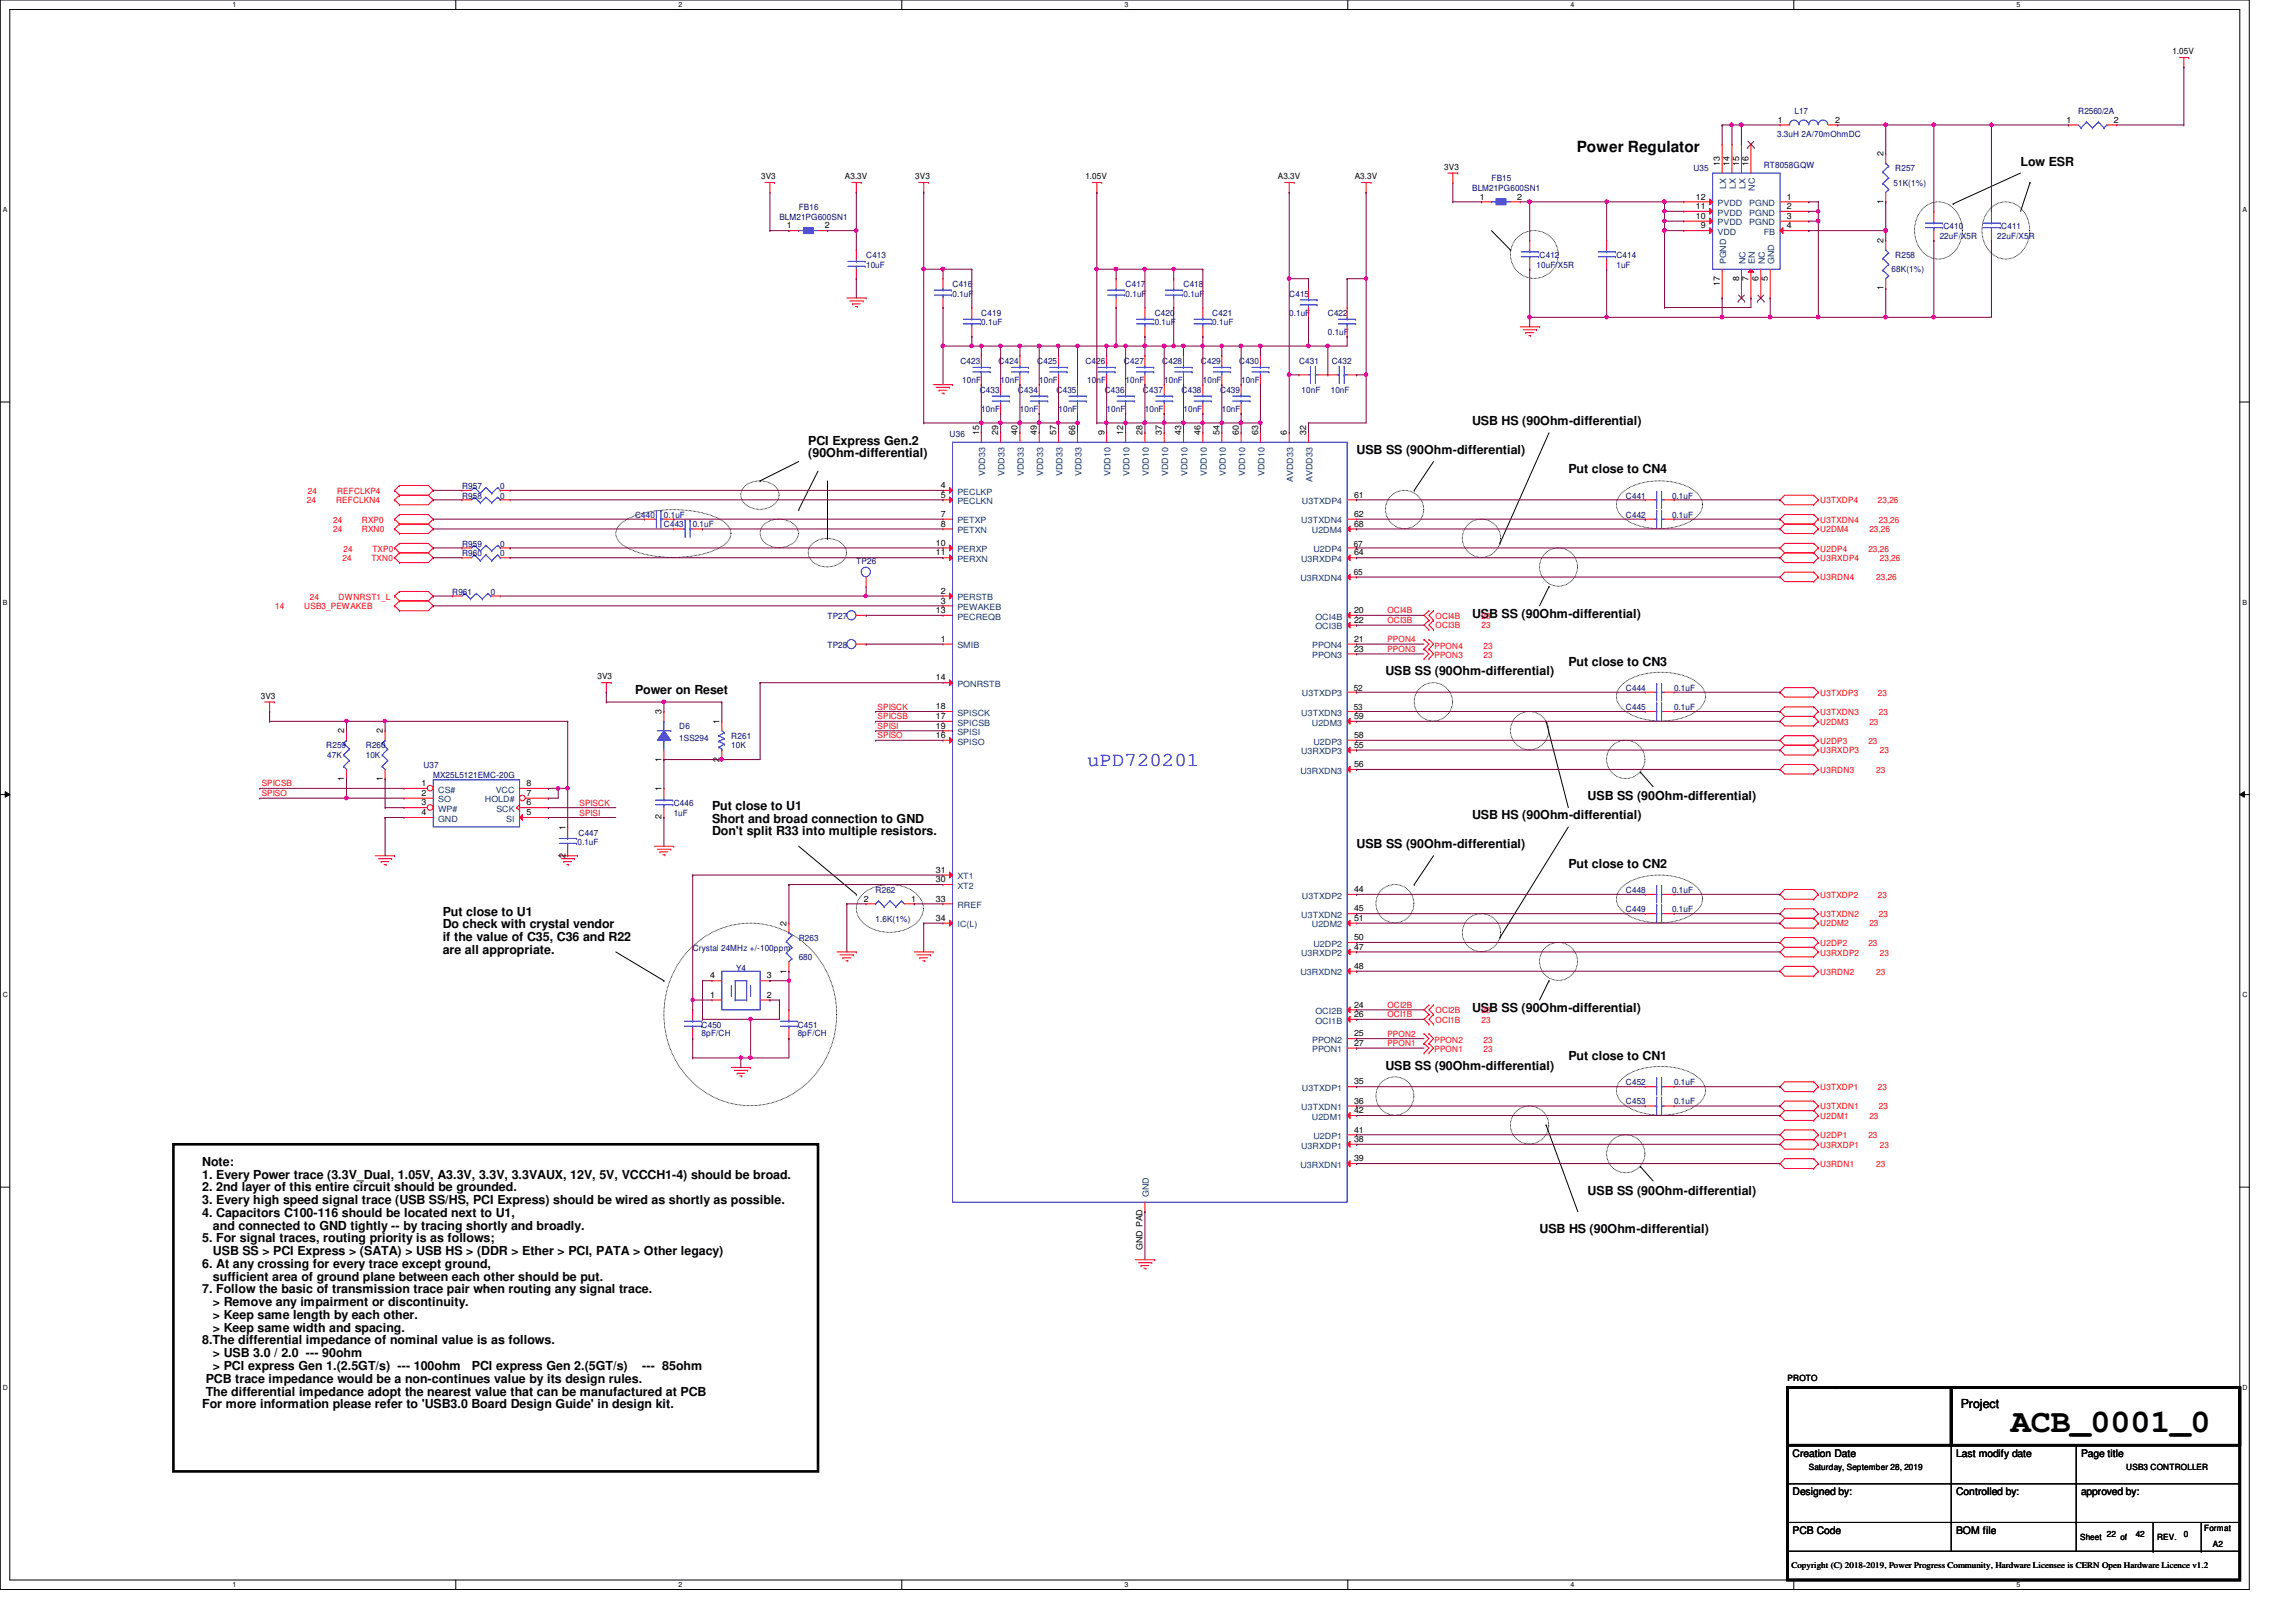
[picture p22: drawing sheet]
<svg xmlns="http://www.w3.org/2000/svg" width="297mm" height="210mm" viewBox="0 0 297 210" stroke-linecap="round" stroke-linejoin="round" font-family="sans-serif">
<defs><g id="words">
<text font-size="4.3" x="260.1" y="185.3">ACB_0001_0</text>
<text font-size="2.6" fill="#00f" x="140.7" y="99.1">uPD720201</text>
<text font-size="2" x="204" y="19.6">Power Regulator</text>
<g font-size="1.6">
<text x="261.4" y="21.4">Low ESR</text>
<text x="104.6" y="57.5">PCI Express Gen.2</text>
<text x="104.6" y="59.2">(90Ohm-differential)</text>
<text x="175.5" y="58.8">USB SS (90Ohm-differential)</text>
<text x="190.5" y="55">USB HS (90Ohm-differential)</text>
<text x="202.9" y="61.3">Put close to CN4</text>
<text x="190.5" y="79.9">USB SS (90Ohm-differential)</text>
<text x="82.2" y="89.9">Power on Reset</text>
<text x="179.2" y="87.4">USB SS (90Ohm-differential)</text>
<text x="202.9" y="86.1">Put close to CN3</text>
<text x="92.1" y="104.8">Put close to U1</text>
<text x="92.1" y="106.5">Short and broad connection to GND</text>
<text x="190.5" y="106">USB HS (90Ohm-differential)</text>
<text x="205.4" y="103.5">USB SS (90Ohm-differential)</text>
<text x="92.1" y="108.1">Don't split R33 into multiple resistors.</text>
<text x="175.5" y="109.8">USB SS (90Ohm-differential)</text>
<text x="202.9" y="112.3">Put close to CN2</text>
<text x="57.3" y="118.5">Put close to U1</text>
<text x="57.3" y="120.1">Do check with crystal vendor</text>
<text x="57.3" y="121.8">if the value of C35, C36 and R22</text>
<text x="57.3" y="123.4">are all appropriate.</text>
<text x="190.5" y="130.9">USB SS (90Ohm-differential)</text>
<text x="202.9" y="137.2">Put close to CN1</text>
<text x="179.2" y="138.4">USB SS (90Ohm-differential)</text>
<text x="26.2" y="150.9">Note:</text>
<text x="26.2" y="152.5">1. Every Power trace (3.3V_Dual, 1.05V, A3.3V, 3.3V, 3.3VAUX, 12V, 5V, VCCCH1-4) should be broad.</text>
<text x="26.2" y="154.2">2. 2nd layer of this entire circuit should be grounded.</text>
<text x="26.2" y="155.8">3. Every high speed signal trace (USB SS/HS, PCI Express) should be wired as shortly as possible.</text>
<text x="205.4" y="154.6">USB SS (90Ohm-differential)</text>
<text x="26.2" y="157.5">4. Capacitors C100-116 should be located next to U1,</text>
<text x="26.2" y="160.8">5. For signal traces, routing priority is as follows;</text>
<text x="27.6" y="159.1">and connected to GND tightly -- by tracing shortly and broadly.</text>
<text x="199.2" y="159.6">USB HS (90Ohm-differential)</text>
<text x="26.2" y="164.1">6. At any crossing for every trace except ground,</text>
<text x="26.2" y="167.4">7. Follow the basic of transmission trace pair when routing any signal trace.</text>
<text x="27.6" y="162.4">USB SS &gt; PCI Express &gt; (SATA) &gt; USB HS &gt; (DDR &gt; Ether &gt; PCI, PATA &gt; Other legacy)</text>
<text x="27.6" y="165.7">sufficient area of ground plane between each other should be put.</text>
<text x="26.2" y="174">8.The differential impedance of nominal value is as follows.</text>
<text x="27.6" y="169">&gt; Remove any impairment or discontinuity.</text>
<text x="27.6" y="170.7">&gt; Keep same length by each other.</text>
<text x="27.6" y="172.3">&gt; Keep same width and spacing.</text>
<text x="26.6" y="178.9">PCB trace impedance would be a non-continues value by its design rules.</text>
<text x="27.6" y="175.6">&gt; USB 3.0 / 2.0 --- 90ohm</text>
<text x="27.6" y="177.3">&gt; PCI express Gen 1.(2.5GT/s) --- 100ohm</text>
<text x="61" y="177.3">PCI express Gen 2.(5GT/s)</text>
<text x="83.1" y="177.3">--- 85ohm</text>
<text x="26.2" y="182.2">For more information please refer to 'USB3.0 Board Design Guide' in design kit.</text>
<text x="26.6" y="180.6">The differential impedance adopt the nearest value that can be manufactured at PCB</text>
<text x="253.7" y="182.2">Project</text>
</g>
<g font-size="1.4">
<text x="231.9" y="188.5">Creation Date</text>
<text x="253.1" y="188.5">Last modify date</text>
<text x="269.2" y="188.5">Page title</text>
<text x="231.9" y="193.5">Designed by:</text>
<text x="253.1" y="193.5">Controlled by:</text>
<text x="269.2" y="193.5">approved by:</text>
<text x="231.9" y="198.5">PCB Code</text>
<text x="253.1" y="198.5">BOM file</text>
</g>
<g font-size="1.1">
<text x="281" y="7">1.05V</text>
<text x="230" y="15.9">1</text>
<text x="237.4" y="15.9">2</text>
<text x="267.3" y="15.9">1</text>
<text x="273.5" y="15.9">2</text>
<text x="98.5" y="23.2">3V3</text>
<text x="109.3" y="23.2">A3.3V</text>
<text x="118.4" y="23.2">3V3</text>
<text x="140.4" y="23.2">1.05V</text>
<text x="165.3" y="23.2">A3.3V</text>
<text x="175.3" y="23.2">A3.3V</text>
<text x="186.9" y="22">3V3</text>
<text x="222.5" y="21.5" transform="rotate(-90 222.5 21.5)">13</text>
<text x="223.8" y="21.5" transform="rotate(-90 223.8 21.5)">14</text>
<text x="225" y="21.5" transform="rotate(-90 225 21.5)">15</text>
<text x="226.2" y="21.5" transform="rotate(-90 226.2 21.5)">16</text>
<text x="243.7" y="20.2" transform="rotate(-90 243.7 20.2)">2</text>
<text x="101.8" y="29.5">1</text>
<text x="106.7" y="29.5">2</text>
<text x="191.4" y="25.8">1</text>
<text x="196.3" y="25.8">2</text>
<text x="219.4" y="28.3">10</text>
<text x="219.4" y="27.1">11</text>
<text x="219.4" y="25.8">12</text>
<text x="220" y="29.5">9</text>
<text x="231.2" y="25.8">1</text>
<text x="231.2" y="27.1">2</text>
<text x="231.2" y="28.3">3</text>
<text x="231.2" y="29.5">4</text>
<text x="243.7" y="26.4" transform="rotate(-90 243.7 26.4)">1</text>
<text x="243.7" y="31.5" transform="rotate(-90 243.7 31.5)">2</text>
<text x="222.5" y="37" transform="rotate(-90 222.5 37)">17</text>
<text x="225" y="36.4" transform="rotate(-90 225 36.4)">8</text>
<text x="226.2" y="36.4" transform="rotate(-90 226.2 36.4)">7</text>
<text x="227.5" y="36.4" transform="rotate(-90 227.5 36.4)">6</text>
<text x="228.7" y="36.4" transform="rotate(-90 228.7 36.4)">5</text>
<text x="243.7" y="37.6" transform="rotate(-90 243.7 37.6)">1</text>
<text x="126.7" y="56.3" transform="rotate(-90 126.7 56.3)">15</text>
<text x="129.2" y="56.3" transform="rotate(-90 129.2 56.3)">29</text>
<text x="131.7" y="56.3" transform="rotate(-90 131.7 56.3)">40</text>
<text x="134.2" y="56.3" transform="rotate(-90 134.2 56.3)">49</text>
<text x="136.6" y="56.3" transform="rotate(-90 136.6 56.3)">57</text>
<text x="139.1" y="56.3" transform="rotate(-90 139.1 56.3)">66</text>
<text x="142.9" y="56.3" transform="rotate(-90 142.9 56.3)">9</text>
<text x="145.3" y="56.3" transform="rotate(-90 145.3 56.3)">12</text>
<text x="147.8" y="56.3" transform="rotate(-90 147.8 56.3)">28</text>
<text x="150.3" y="56.3" transform="rotate(-90 150.3 56.3)">37</text>
<text x="152.8" y="56.3" transform="rotate(-90 152.8 56.3)">43</text>
<text x="155.3" y="56.3" transform="rotate(-90 155.3 56.3)">46</text>
<text x="157.8" y="56.3" transform="rotate(-90 157.8 56.3)">54</text>
<text x="160.3" y="56.3" transform="rotate(-90 160.3 56.3)">60</text>
<text x="162.8" y="56.3" transform="rotate(-90 162.8 56.3)">63</text>
<text x="166.5" y="56.3" transform="rotate(-90 166.5 56.3)">6</text>
<text x="169" y="56.3" transform="rotate(-90 169 56.3)">32</text>
<text x="121.7" y="63.2">4</text>
<text x="121.7" y="64.4">5</text>
<text x="175.2" y="64.4">61</text>
<text x="121.1" y="70.6">10</text>
<text x="121.1" y="71.9">11</text>
<text x="121.7" y="66.9">7</text>
<text x="121.7" y="68.2">8</text>
<text x="175.1" y="70.7">67</text>
<text x="175.2" y="66.9">62</text>
<text x="175.2" y="71.9">64</text>
<text x="175.2" y="68.2">68</text>
<text x="121.7" y="76.8">2</text>
<text x="175.1" y="74.5">65</text>
<text x="121.1" y="79.3">13</text>
<text x="121.7" y="78.1">3</text>
<text x="121.7" y="83.1">1</text>
<text x="175.2" y="79.3">20</text>
<text x="175.2" y="80.6">22</text>
<text x="175.2" y="83.1">21</text>
<text x="77.3" y="87.9">3V3</text>
<text x="121.1" y="88.1">14</text>
<text x="175.1" y="89.4">52</text>
<text x="175.2" y="84.3">23</text>
<text x="33.7" y="90.4">3V3</text>
<text x="44.5" y="94.9" transform="rotate(-90 44.5 94.9)">2</text>
<text x="49.5" y="94.9" transform="rotate(-90 49.5 94.9)">2</text>
<text x="85.6" y="92.5" transform="rotate(-90 85.6 92.5)">3</text>
<text x="93.1" y="93.7" transform="rotate(-90 93.1 93.7)">1</text>
<text x="121.1" y="91.8">18</text>
<text x="121.1" y="93">17</text>
<text x="121.1" y="94.3">19</text>
<text x="121.1" y="95.5">16</text>
<text x="175.1" y="91.9">53</text>
<text x="175.2" y="95.5">58</text>
<text x="175.2" y="93">59</text>
<text x="44.5" y="101.1" transform="rotate(-90 44.5 101.1)">1</text>
<text x="49.5" y="101.1" transform="rotate(-90 49.5 101.1)">1</text>
<text x="54.5" y="101.7">1</text>
<text x="68.1" y="101.7">8</text>
<text x="85.6" y="98.6" transform="rotate(-90 85.6 98.6)">1</text>
<text x="93.1" y="98.6" transform="rotate(-90 93.1 98.6)">2</text>
<text x="175.2" y="96.8">55</text>
<text x="175.2" y="99.3">56</text>
<text x="54.5" y="104.2">3</text>
<text x="54.5" y="103">2</text>
<text x="54.5" y="105.5">4</text>
<text x="68.1" y="104.2">6</text>
<text x="68.1" y="105.5">5</text>
<text x="68.1" y="103">7</text>
<text x="73.1" y="107.4" transform="rotate(-90 73.1 107.4)">1</text>
<text x="85.6" y="106" transform="rotate(-90 85.6 106)">2</text>
<text x="85.6" y="102.4" transform="rotate(-90 85.6 102.4)">1</text>
<text x="73.1" y="111" transform="rotate(-90 73.1 111)">2</text>
<text x="121.1" y="112.9">31</text>
<text x="101.8" y="119.8" transform="rotate(-90 101.8 119.8)">2</text>
<text x="111.8" y="116.7">2</text>
<text x="117.9" y="116.7">1</text>
<text x="121.1" y="114.2">30</text>
<text x="121.1" y="119.2">34</text>
<text x="121.1" y="116.7">33</text>
<text x="175.2" y="115.4">44</text>
<text x="175.2" y="117.9">45</text>
<text x="175.2" y="119.2">51</text>
<text x="101.8" y="126" transform="rotate(-90 101.8 126)">1</text>
<text x="175.2" y="122.9">47</text>
<text x="175.2" y="125.4">48</text>
<text x="175.2" y="121.7">50</text>
<text x="91.9" y="129.1">1</text>
<text x="91.9" y="126.6">4</text>
<text x="99.2" y="126.6">3</text>
<text x="99.2" y="129.1">2</text>
<text x="175.2" y="130.4">24</text>
<text x="175.2" y="131.6">26</text>
<text x="175.2" y="134.1">25</text>
<text x="175.2" y="135.3">27</text>
<text x="175.2" y="140.3">35</text>
<text x="175.2" y="142.8">36</text>
<text x="175.2" y="144.1">42</text>
<text x="175.2" y="146.6">41</text>
<text x="175.2" y="147.8">38</text>
<text x="175.2" y="150.3">39</text>
<text x="147.8" y="161.8" transform="rotate(-90 147.8 161.8)">GND PAD</text>
<text x="231.3" y="178.8">PROTO</text>
<text x="234" y="190.2">Saturday, September 28, 2019</text>
<text x="275.1" y="190.2">USB3 CONTROLLER</text>
<text x="231.8" y="202.9">Copyright (C) 2018-2019, Power Progress Community, Hardware Licensee is CERN Open Hardware Licence v1.2</text>
<text x="269.1" y="199.3">Sheet</text>
<text x="272.6" y="198.9">22</text>
<text x="274.3" y="199.3">of</text>
<text x="276.3" y="198.9">42</text>
<text x="279.1" y="199.3">REV.</text>
<text x="282.5" y="198.9">0</text>
<text x="285.2" y="198.1">Format</text>
<text x="286.3" y="200.2">A2</text>
</g>
<g font-size="1.1" fill="#00007f">
<text x="229.9" y="17.7">3.3uH 2A/70mOhmDC</text>
<text x="232.2" y="14.7">L17</text>
<text x="268.9" y="14.7">R2560/2A</text>
<text x="193" y="23.5">FB15</text>
<text x="219.1" y="22.2">U35</text>
<text x="228.2" y="21.7">RT8058GQW</text>
<text x="245.2" y="22.2">R257</text>
<text x="100.8" y="28.4">BLM21PG600SN1</text>
<text x="103.3" y="27.2">FB16</text>
<text x="190.5" y="24.7">BLM21PG600SN1</text>
<text x="245" y="24.1">51K(1%)</text>
<text x="251.4" y="29.7">C410</text>
<text x="258.9" y="29.7">C411</text>
<text x="112.1" y="33.4">C413</text>
<text x="112.1" y="34.6">10uF</text>
<text x="198.8" y="34.6">10uF/X5R</text>
<text x="199.2" y="33.4">C412</text>
<text x="209.1" y="33.4">C414</text>
<text x="209.1" y="34.6">1uF</text>
<text x="244.7" y="35.3">68K(1%)</text>
<text x="245.2" y="33.4">R258</text>
<text x="250.9" y="30.9">22uF/X5R</text>
<text x="258.4" y="30.9">22uF/X5R</text>
<text x="123.2" y="37.1">C416</text>
<text x="123.2" y="38.4">0.1uF</text>
<text x="127" y="40.9">C419</text>
<text x="145.6" y="37.1">C417</text>
<text x="145.6" y="38.4">0.1uF</text>
<text x="149.4" y="40.9">C420</text>
<text x="153.1" y="37.1">C418</text>
<text x="153.1" y="38.4">0.1uF</text>
<text x="156.8" y="40.9">C421</text>
<text x="166.8" y="38.4">C415</text>
<text x="166.8" y="40.9">0.1uF</text>
<text x="171.8" y="40.9">C422</text>
<text x="124.2" y="47.1">C423</text>
<text x="127" y="42.1">0.1uF</text>
<text x="129.2" y="47.1">C424</text>
<text x="134.2" y="47.1">C425</text>
<text x="140.4" y="47.1">C426</text>
<text x="145.4" y="47.1">C427</text>
<text x="149.4" y="42.1">0.1uF</text>
<text x="150.4" y="47.1">C428</text>
<text x="155.4" y="47.1">C429</text>
<text x="156.8" y="42.1">0.1uF</text>
<text x="160.3" y="47.1">C430</text>
<text x="168.1" y="47.1">C431</text>
<text x="171.8" y="43.3">0.1uF</text>
<text x="172.3" y="47.1">C432</text>
<text x="124.5" y="49.6">10nF</text>
<text x="126.7" y="50.8">C433</text>
<text x="127" y="53.3">10nF</text>
<text x="129.5" y="49.6">10nF</text>
<text x="131.7" y="50.8">C434</text>
<text x="131.9" y="53.3">10nF</text>
<text x="134.4" y="49.6">10nF</text>
<text x="136.7" y="50.8">C435</text>
<text x="136.9" y="53.3">10nF</text>
<text x="140.7" y="49.6">10nF</text>
<text x="142.9" y="50.8">C436</text>
<text x="143.2" y="53.3">10nF</text>
<text x="145.6" y="49.6">10nF</text>
<text x="147.9" y="50.8">C437</text>
<text x="148.1" y="53.3">10nF</text>
<text x="150.6" y="49.6">10nF</text>
<text x="152.9" y="50.8">C438</text>
<text x="153.1" y="53.3">10nF</text>
<text x="155.6" y="49.6">10nF</text>
<text x="157.9" y="50.8">C439</text>
<text x="158.1" y="53.3">10nF</text>
<text x="160.6" y="49.6">10nF</text>
<text x="168.4" y="50.8">10nF</text>
<text x="172.2" y="50.8">10nF</text>
<text x="122.8" y="56.6">U36</text>
<text x="59.8" y="64.5">R958</text>
<text x="59.8" y="63.3">R957</text>
<text x="64.7" y="64.5">0</text>
<text x="64.7" y="63.3">0</text>
<text x="210.4" y="64.5">C441</text>
<text x="216.3" y="64.5">0.1uF</text>
<text x="59.8" y="72">R960</text>
<text x="59.8" y="70.7">R959</text>
<text x="64.7" y="72">0</text>
<text x="64.7" y="70.7">0</text>
<text x="82.2" y="67">C440</text>
<text x="85.9" y="68.2">C443</text>
<text x="85.9" y="67">0.1uF</text>
<text x="89.6" y="68.2">0.1uF</text>
<text x="210.4" y="67">C442</text>
<text x="216.3" y="67">0.1uF</text>
<text x="58.5" y="77">R961</text>
<text x="63.5" y="77">0</text>
<text x="110.8" y="73">TP26</text>
<text x="107.1" y="80.1">TP27</text>
<text x="107.1" y="83.8">TP28</text>
<text x="210.4" y="89.4">C444</text>
<text x="216.6" y="89.4">0.1uF</text>
<text x="87.9" y="94.4">D6</text>
<text x="87.9" y="95.9">1SS294</text>
<text x="94.6" y="95.6">R261</text>
<text x="210.4" y="91.9">C445</text>
<text x="216.6" y="91.9">0.1uF</text>
<text x="42.2" y="96.9">R259</text>
<text x="42.3" y="98.1">47K</text>
<text x="47.3" y="96.9">R260</text>
<text x="47.3" y="98.1">10K</text>
<text x="54.8" y="99.4">U37</text>
<text x="56" y="100.6">MX25L5121EMC-20G</text>
<text x="94.6" y="96.9">10K</text>
<text x="87.2" y="104.4">C446</text>
<text x="87.2" y="105.6">1uF</text>
<text x="74.7" y="109.3">0.1uF</text>
<text x="74.8" y="108.2">C447</text>
<text x="113.3" y="115.5">R262</text>
<text x="113.3" y="119.3">1.6K(1%)</text>
<text x="210.4" y="115.5">C448</text>
<text x="210.4" y="118">C449</text>
<text x="216.3" y="115.5">0.1uF</text>
<text x="216.3" y="118">0.1uF</text>
<text x="89.6" y="123">Crystal 24MHz +/-100ppm</text>
<text x="95.2" y="125.6">Y4</text>
<text x="103.3" y="121.8">R263</text>
<text x="103.3" y="124.2">680</text>
<text x="90.8" y="133">C450</text>
<text x="90.8" y="134.1">8pF/CH</text>
<text x="103.2" y="133">C451</text>
<text x="103.2" y="134.1">8pF/CH</text>
<text x="210.4" y="140.4">C452</text>
<text x="210.4" y="142.9">C453</text>
<text x="216.6" y="140.4">0.1uF</text>
<text x="216.6" y="142.9">0.1uF</text>
</g>
<g font-size="1.1" fill="#00407f">
<text x="222.2" y="29.2">PVDD</text>
<text x="222.2" y="27.9">PVDD</text>
<text x="222.2" y="26.7">PVDD</text>
<text x="223.3" y="24.4" transform="rotate(-90 223.3 24.4)">LX</text>
<text x="224.6" y="24.4" transform="rotate(-90 224.6 24.4)">LX</text>
<text x="225.8" y="24.4" transform="rotate(-90 225.8 24.4)">LX</text>
<text x="226.3" y="26.7">PGND</text>
<text x="226.3" y="27.9">PGND</text>
<text x="226.3" y="29.2">PGND</text>
<text x="227" y="24.7" transform="rotate(-90 227 24.7)">NC</text>
<text x="222.2" y="30.4">VDD</text>
<text x="223.3" y="34.2" transform="rotate(-90 223.3 34.2)">PGND</text>
<text x="225.8" y="34.2" transform="rotate(-90 225.8 34.2)">NC</text>
<text x="227" y="34.2" transform="rotate(-90 227 34.2)">EN</text>
<text x="228.2" y="30.4">FB</text>
<text x="228.3" y="34.2" transform="rotate(-90 228.3 34.2)">NC</text>
<text x="229.5" y="34.2" transform="rotate(-90 229.5 34.2)">GND</text>
<text x="123.9" y="64">PECLKP</text>
<text x="123.9" y="65.2">PECLKN</text>
<text x="127.5" y="61.6" transform="rotate(-90 127.5 61.6)">VDD33</text>
<text x="130" y="61.6" transform="rotate(-90 130 61.6)">VDD33</text>
<text x="132.5" y="61.6" transform="rotate(-90 132.5 61.6)">VDD33</text>
<text x="135" y="61.6" transform="rotate(-90 135 61.6)">VDD33</text>
<text x="137.5" y="61.6" transform="rotate(-90 137.5 61.6)">VDD33</text>
<text x="139.9" y="61.6" transform="rotate(-90 139.9 61.6)">VDD33</text>
<text x="143.7" y="61.6" transform="rotate(-90 143.7 61.6)">VDD10</text>
<text x="146.1" y="61.6" transform="rotate(-90 146.1 61.6)">VDD10</text>
<text x="148.6" y="61.6" transform="rotate(-90 148.6 61.6)">VDD10</text>
<text x="151.1" y="61.6" transform="rotate(-90 151.1 61.6)">VDD10</text>
<text x="153.6" y="61.6" transform="rotate(-90 153.6 61.6)">VDD10</text>
<text x="156.1" y="61.6" transform="rotate(-90 156.1 61.6)">VDD10</text>
<text x="158.6" y="61.6" transform="rotate(-90 158.6 61.6)">VDD10</text>
<text x="161.1" y="61.6" transform="rotate(-90 161.1 61.6)">VDD10</text>
<text x="163.6" y="61.6" transform="rotate(-90 163.6 61.6)">VDD10</text>
<text x="167.3" y="62.4" transform="rotate(-90 167.3 62.4)">AVDD33</text>
<text x="168.4" y="65.2">U3TXDP4</text>
<text x="169.8" y="62.4" transform="rotate(-90 169.8 62.4)">AVDD33</text>
<text x="123.9" y="67.7">PETXP</text>
<text x="123.9" y="69">PETXN</text>
<text x="123.9" y="71.5">PERXP</text>
<text x="168.4" y="67.7">U3TXDN4</text>
<text x="169.7" y="69">U2DM4</text>
<text x="169.9" y="71.5">U2DP4</text>
<text x="123.9" y="77.7">PERSTB</text>
<text x="123.9" y="72.7">PERXN</text>
<text x="168.2" y="75.2">U3RXDN4</text>
<text x="168.3" y="72.7">U3RXDP4</text>
<text x="123.9" y="79">PEWAKEB</text>
<text x="123.9" y="80.2">PECREQB</text>
<text x="123.9" y="83.9">SMIB</text>
<text x="169.8" y="83.9">PPON4</text>
<text x="170.2" y="80.2">OCI4B</text>
<text x="170.2" y="81.4">OCI3B</text>
<text x="123.9" y="88.9">PONRSTB</text>
<text x="169.8" y="85.2">PPON3</text>
<text x="123.9" y="92.6">SPISCK</text>
<text x="123.9" y="93.9">SPICSB</text>
<text x="123.9" y="95.1">SPISI</text>
<text x="168.4" y="92.6">U3TXDN3</text>
<text x="168.4" y="90.1">U3TXDP3</text>
<text x="169.7" y="93.9">U2DM3</text>
<text x="123.9" y="96.4">SPISO</text>
<text x="168.2" y="100.1">U3RXDN3</text>
<text x="168.3" y="97.6">U3RXDP3</text>
<text x="169.9" y="96.4">U2DP3</text>
<text x="56.7" y="102.6">CS#</text>
<text x="56.7" y="105.1">WP#</text>
<text x="56.7" y="103.8">SO</text>
<text x="56.7" y="106.3">GND</text>
<text x="62.7" y="103.8">HOLD#</text>
<text x="64.1" y="102.6">VCC</text>
<text x="64.2" y="105.1">SCK</text>
<text x="65.5" y="106.3">SI</text>
<text x="123.9" y="113.8">XT1</text>
<text x="123.9" y="115">XT2</text>
<text x="123.9" y="117.5">RREF</text>
<text x="168.4" y="118.8">U3TXDN2</text>
<text x="168.4" y="116.3">U3TXDP2</text>
<text x="123.9" y="120">IC(L)</text>
<text x="168.3" y="123.7">U3RXDP2</text>
<text x="169.7" y="120">U2DM2</text>
<text x="169.9" y="122.5">U2DP2</text>
<text x="168.2" y="126.2">U3RXDN2</text>
<text x="170.2" y="131.2">OCI2B</text>
<text x="169.8" y="135">PPON2</text>
<text x="169.8" y="136.2">PPON1</text>
<text x="170.2" y="132.5">OCI1B</text>
<text x="168.4" y="143.7">U3TXDN1</text>
<text x="168.4" y="141.2">U3TXDP1</text>
<text x="168.3" y="148.6">U3RXDP1</text>
<text x="169.7" y="144.9">U2DM1</text>
<text x="169.9" y="147.4">U2DP1</text>
<text x="148.6" y="154.9" transform="rotate(-90 148.6 154.9)">GND</text>
<text x="168.2" y="151.1">U3RXDN1</text>
</g>
<g font-size="1.1" fill="#f00">
<text x="39.7" y="65.2">24</text>
<text x="39.8" y="63.9">24</text>
<text x="43.5" y="65.2">REFCLKN4</text>
<text x="43.6" y="63.9">REFCLKP4</text>
<text x="235.5" y="65.2">U3TXDP4</text>
<text x="242.9" y="65.2">23,26</text>
<text x="43.1" y="67.6">24</text>
<text x="43.1" y="68.9">24</text>
<text x="44.4" y="71.4">24</text>
<text x="46.8" y="67.6">RXP0</text>
<text x="46.8" y="68.9">RXN0</text>
<text x="48.2" y="71.4">TXP0</text>
<text x="235.5" y="67.6">U3TXDN4</text>
<text x="235.5" y="68.9">U2DM4</text>
<text x="235.5" y="71.4">U2DP4</text>
<text x="241.7" y="71.4">23,26</text>
<text x="241.8" y="68.9">23,26</text>
<text x="243.1" y="67.6">23,26</text>
<text x="40.1" y="77.6">24</text>
<text x="43.8" y="77.6">DWNRST1_L</text>
<text x="44.3" y="72.6">24</text>
<text x="48" y="72.6">TXN0</text>
<text x="235.5" y="72.6">U3RXDP4</text>
<text x="235.5" y="75.1">U3RDN4</text>
<text x="242.7" y="75.1">23,26</text>
<text x="243.2" y="72.6">23,26</text>
<text x="35.6" y="78.8">14</text>
<text x="39.4" y="78.8">USB3_PEWAKEB</text>
<text x="179.5" y="79.4">OCI4B</text>
<text x="179.5" y="80.6">OCI3B</text>
<text x="179.5" y="83.1">PPON4</text>
<text x="185.6" y="83.9">PPON4</text>
<text x="185.7" y="80.1">OCI4B</text>
<text x="185.7" y="81.3">OCI3B</text>
<text x="191.7" y="80.1">23</text>
<text x="191.7" y="81.3">23</text>
<text x="191.9" y="83.9">23</text>
<text x="179.5" y="84.4">PPON3</text>
<text x="185.6" y="85.2">PPON3</text>
<text x="191.9" y="85.2">23</text>
<text x="113.5" y="91.8">SPISCK</text>
<text x="113.5" y="93.1">SPICSB</text>
<text x="113.5" y="94.3">SPISI</text>
<text x="113.5" y="95.5">SPISO</text>
<text x="235.5" y="90">U3TXDP3</text>
<text x="235.5" y="92.5">U3TXDN3</text>
<text x="235.5" y="93.8">U2DM3</text>
<text x="241.8" y="93.8">23</text>
<text x="242.9" y="90">23</text>
<text x="243.1" y="92.5">23</text>
<text x="33.9" y="101.8">SPICSB</text>
<text x="235.5" y="96.3">U2DP3</text>
<text x="235.5" y="97.5">U3RXDP3</text>
<text x="235.5" y="100">U3RDN3</text>
<text x="241.7" y="96.3">23</text>
<text x="242.7" y="100">23</text>
<text x="243.2" y="97.5">23</text>
<text x="33.9" y="103">SPISO</text>
<text x="75" y="104.3">SPISCK</text>
<text x="75" y="105.5">SPISI</text>
<text x="235.5" y="116.2">U3TXDP2</text>
<text x="235.5" y="118.7">U3TXDN2</text>
<text x="235.5" y="119.9">U2DM2</text>
<text x="241.8" y="119.9">23</text>
<text x="242.9" y="116.2">23</text>
<text x="243.1" y="118.7">23</text>
<text x="235.5" y="122.4">U2DP2</text>
<text x="235.5" y="123.7">U3RXDP2</text>
<text x="241.7" y="122.4">23</text>
<text x="243.2" y="123.7">23</text>
<text x="179.5" y="130.4">OCI2B</text>
<text x="179.5" y="131.7">OCI1B</text>
<text x="185.7" y="131.1">OCI2B</text>
<text x="191.7" y="131.1">23</text>
<text x="235.5" y="126.1">U3RDN2</text>
<text x="242.7" y="126.1">23</text>
<text x="179.5" y="134.2">PPON2</text>
<text x="179.5" y="135.4">PPON1</text>
<text x="185.6" y="136.2">PPON1</text>
<text x="185.6" y="135">PPON2</text>
<text x="185.7" y="132.3">OCI1B</text>
<text x="191.7" y="132.3">23</text>
<text x="191.9" y="136.2">23</text>
<text x="191.9" y="135">23</text>
<text x="235.5" y="141.1">U3TXDP1</text>
<text x="235.5" y="143.6">U3TXDN1</text>
<text x="242.9" y="141.1">23</text>
<text x="243.1" y="143.6">23</text>
<text x="235.5" y="144.8">U2DM1</text>
<text x="235.5" y="147.3">U2DP1</text>
<text x="235.5" y="148.5">U3RXDP1</text>
<text x="241.7" y="147.3">23</text>
<text x="241.8" y="144.8">23</text>
<text x="243.2" y="148.5">23</text>
<text x="235.5" y="151">U3RDN1</text>
<text x="242.7" y="151">23</text>
</g>
<g font-size=".9">
<text x="30.1" y=".9">1</text>
<text x="87.8" y=".9">2</text>
<text x="145.5" y=".9">3</text>
<text x="203.2" y=".9">4</text>
<text x="260.9" y=".9">5</text>
<text x=".4" y="27.4">A</text>
<text x="290.1" y="27.4">A</text>
<text x=".4" y="78.2">B</text>
<text x="290.1" y="78.2">B</text>
<text x=".4" y="129">C</text>
<text x="290.1" y="129">C</text>
<text x=".4" y="179.8">D</text>
<text x="290.1" y="179.8">D</text>
<text x="30.1" y="205.4">1</text>
<text x="87.8" y="205.4">2</text>
<text x="145.5" y="205.4">3</text>
<text x="203.2" y="205.4">4</text>
<text x="260.9" y="205.4">5</text>
</g>
</g></defs>
<path d="M0 0h291v205.7h-291zM1.3 1.2h288.5v203.3h-288.5z" fill="none" stroke="#000" stroke-width=".13"/>
<g fill="#fff">
<path d="M30.1 .1h.5v1h-.5z"/>
<path d="M30.1 204.6h.5v1h-.5z"/>
</g>
<path d="M59 0v1.2M59 204.5v1.2" fill="none" stroke="#000" stroke-width=".13"/>
<g fill="#fff">
<path d="M87.8 .1h.5v1h-.5z"/>
<path d="M87.8 204.6h.5v1h-.5z"/>
</g>
<path d="M116.7 0v1.2M116.7 204.5v1.2" fill="none" stroke="#000" stroke-width=".13"/>
<g fill="#fff">
<path d="M145.5 .1h.5v1h-.5z"/>
<path d="M145.5 204.6h.5v1h-.5z"/>
</g>
<path d="M174.4 0v1.2M174.4 204.5v1.2" fill="none" stroke="#000" stroke-width=".13"/>
<g fill="#fff">
<path d="M203.2 .1h.5v1h-.5z"/>
<path d="M203.2 204.6h.5v1h-.5z"/>
</g>
<path d="M232.1 0v1.2M232.1 204.5v1.2" fill="none" stroke="#000" stroke-width=".13"/>
<g fill="#fff">
<path d="M260.9 .1h.5v1h-.5z"/>
<path d="M260.9 204.6h.5v1h-.5z"/>
<path d="M.4 26.6h.5v1h-.5z"/>
<path d="M290.1 26.6h.6v1h-.6z"/>
<path d="M.4 77.4h.6v1h-.6z"/>
<path d="M290.1 77.4h.6v1h-.6z"/>
</g>
<path d="M0 52h1.3M289.8 52h1.2" fill="none" stroke="#000" stroke-width=".13"/>
<g fill="#fff">
<path d="M.4 128.2h.6v1h-.6z"/>
<path d="M290.1 128.2h.6v1h-.6z"/>
</g>
<path d="M0 102.8h1.3M.7 102.4l.6 .4-.6 .4zM289.8 102.8l.6-.4v.8zM289.8 102.8h1.2" fill="none" stroke="#000" stroke-width=".13"/>
<path d="M.7 102.4l.6 .4-.6 .4zM289.8 102.8l.6-.4v.8z" fill="#000"/>
<g fill="#fff">
<path d="M.4 179h.6v1h-.6z"/>
<path d="M290.1 179h.6v1h-.6z"/>
</g>
<g fill="none" stroke="#000" stroke-width=".13">
<path d="M193 29.8l2.4 2.5M195.4 32.3h.1M248.6 27.2a2.8 2.8 0 0 1 4.7 .5 4.1 4.1 0 0 1-1.3 5.5 2.92 2.92 0 0 1-4.1-2 4.3 4.3 0 0 1 .7-4zM252.7 26.4h.1M257.3 27.2a2.8 2.8 0 0 1 4.8 .5 4.1 4.1 0 0 1-1.4 5.5 2.92 2.92 0 0 1-4.1-2 4.3 4.3 0 0 1 .7-4zM261.4 22.4l-8.7 4M262.6 23.6h.1M262.6 23.6l-1.2 3.7M103.3 59.7l-5 2.5M185.5 59.7l-2.5 3.8M200.4 56l-6.3 14.3M80 68.1a7.5 7.5 0 0 1 4.8-2 14.7 14.7 0 0 1 8.3 1.1 2.32 2.32 0 0 1 1.5 1.8 2.32 2.32 0 0 1-1.5 1.9 14.8 14.8 0 0 1-9.4 .9 6.9 6.9 0 0 1-3.7-1.8 1.46 1.46 0 0 1 0-1.9z"/>
<path d="M96.2 63.1a2.99 2.99 0 0 1 4.2 0 1.61 1.61 0 0 1-.9 2.6 2.78 2.78 0 0 1-3.6-1.2l-.1-.4 .1-.5zM98.3 62.2h.1M98.7 68.1a2.99 2.99 0 0 1 4.2 0 1.61 1.61 0 0 1-.9 2.5 2.78 2.78 0 0 1-3.6-1.1l-.1-.5 .1-.5zM103.3 66h.1M104.9 70.6a2.99 2.99 0 0 1 4.3 0 1.61 1.61 0 0 1-.9 2.5 2.78 2.78 0 0 1-3.7-1.1v-.5v-.5zM105.8 61l-2.5 5M107.1 69.7h.1M107.1 62.2v7.5M183 63.5h.1M194.1 70.3h.1M200.4 75.9h.1M200.4 75.9l-1.2 2.5"/>
<path d="M209.9 63.7a8.1 8.1 0 0 1 6.7-1.3 4.4 4.4 0 0 1 3.6 2.4 2.18 2.18 0 0 1-1.3 2.5 8.8 8.8 0 0 1-8.5 0 2.14 2.14 0 0 1-.5-3.6zM200 93.3h.1M200 93.3l2.9 11.2M209.9 88.5a8.5 8.5 0 0 1 7-1.3 4.6 4.6 0 0 1 3.6 2.4 2.22 2.22 0 0 1-1.2 2.6 9.1 9.1 0 0 1-8.8 0 2.38 2.38 0 0 1-1.3-2.6l.3-.6zM212.2 99.9h.1M212.2 99.9l1.7 1.9M103.3 109.5l7.5 6.2M110.8 115.7h.1M111.5 115.8a5.5 5.5 0 0 1 7.2 0 2.46 2.46 0 0 1-.5 3.9 5.5 5.5 0 0 1-6.7-.4 2.42 2.42 0 0 1 0-3.5zM183 114.5h.1M185.5 110.7l-2.5 3.8M202.9 107l-8.8 14.3"/>
<path d="M209.9 114.8a8.1 8.1 0 0 1 6.7-1.4 4.4 4.4 0 0 1 3.6 2.4 2.18 2.18 0 0 1-1.3 2.5 8.8 8.8 0 0 1-8.5 0 2.14 2.14 0 0 1-.5-3.5zM79.7 123.2l6.2 3.7M85.9 126.9h.1M89.2 122.9a10.9 10.9 0 0 1 17.9 3.2 12 12 0 0 1-7.5 16.7 11.2 11.2 0 0 1-13.4-8.8 12.3 12.3 0 0 1 3-11.1zM194.1 121.3h.1M200.4 126.9h.1M200.4 126.9l-1.2 2.5M209.9 139.6a8.5 8.5 0 0 1 7-1.4 4.6 4.6 0 0 1 3.6 2.4 2.22 2.22 0 0 1-1.2 2.6 9.1 9.1 0 0 1-8.8 0 2.38 2.38 0 0 1-1.3-2.6l.3-.6zM0 153.6h1.3M200 145.6h.1M200 145.6l4.1 11.2M212.2 151h.1"/>
<path d="M212.2 151l1.7 1.8M289.8 153.6h1.2M231.3 179.6h6.2M237.5 179.6h.1M231.3 192h58.5M231.3 197h58.5M252.4 192h.1M252.4 197h.1M252.4 197v3.7h-21.1M252.4 187v10M268.6 192h.1M268.6 197h.1"/>
<path d="M268.6 197v3.7h-16.2M268.6 187v10M278.5 197v3.7M284.8 197v3.7M289.8 192h.1M289.8 197h.1M268.6 200.7h21.2M278.5 200.7h.1M284.8 200.7h.1M289.8 200.7h.1"/>
<circle cx="198.5" cy="32.9" r="3.1"/>
<circle cx="181.7" cy="65.9" r="2.48"/>
<circle cx="191.7" cy="69.7" r="2.48"/>
<circle cx="201.6" cy="73.4" r="2.47"/>
<circle cx="185.4" cy="90.8" r="2.48"/>
<circle cx="197.9" cy="94.5" r="2.48"/>
<circle cx="210.3" cy="98.3" r="2.48"/>
<circle cx="180.5" cy="116.9" r="2.47"/>
<circle cx="191.7" cy="120.7" r="2.47"/>
<circle cx="201.6" cy="124.4" r="2.46"/>
<circle cx="180.5" cy="141.8" r="2.47"/>
<circle cx="197.9" cy="145.6" r="2.47"/>
<circle cx="210.3" cy="149.3" r="2.47"/>
</g>
<path d="M22.4 148.1h83.4v42.3h-83.4zM231.3 179.6h21.1v7.4h-21.1zM231.3 179.6h58.5v24.9h-58.5zM252.4 179.6h37.4v7.4h-37.4z" fill="none" stroke="#000" stroke-width=".34"/>
<g fill="none" stroke="#f00" stroke-width=".13">
<path d="M281.9 7.5h1.3M282.5 8.7h.1M282.5 7.5v1.2M283.2 7.5h.1M99 23.6h1.2M99.6 24.9h.1M99.6 23.6v1.3M100.2 23.6h.1M109.6 38.6h2.5M109.9 38.9h1.8M110.2 23.6h1.2M110.3 39.3h.1"/>
<path d="M110.3 39.3h1M110.7 39.7h.2M110.8 24.9h.1M110.8 23.6v1.3M110.9 39.7h.1M111.4 23.6h.1M111.7 38.9h.1M112.1 38.6h.1M118.9 23.6h1.2M119.5 24.9h.1M119.5 23.6v1.3M120.1 23.6h.1"/>
<path d="M141.3 23.6h1.2M141.9 24.9h.1M141.9 23.6v1.3M142.5 23.6h.1M155.6 39.8h.1M155.6 39.8v1.3M166.2 23.6h1.2M166.8 24.9h.1M166.8 23.6v1.3M167.4 23.6h.1M176.1 23.6h1.3M176.7 24.9h.1"/>
<path d="M176.7 23.6v1.3M177.4 23.6h.1M187.3 22.4h1.3M188 23.6h.1M188 22.4v1.2M188.6 22.4h.1M197.9 31.1h.1M197.9 34.8h.1M197.9 31.1v1.2M197.9 33.6v1.2M120.7 49.8h2.5M121.1 50.1h1.7"/>
<path d="M121.5 50.5h.1M121.5 50.5h1M121.9 50.9h.2M122.1 50.9h.1M122.8 50.1h.1M123.2 49.8h.1M129.5 49.8h.1M129.5 53.5h.1M129.5 49.8v1.2M129.5 52.2v1.3M155.6 43.6h.1M155.6 42.3v1.3"/>
<path d="M196.7 42.3h2.5M197.1 42.7h1.7M197.4 43.1h.1M197.4 43.1h1M197.8 43.4h.2M198 43.4h.1M198.8 42.7h.1M199.2 42.3h.1M51.1 78.4h.1M51.1 63.5h.1M51.1 64.7h.1M51.1 77.1h.1"/>
<path d="M51.1 70.9h.1M51.1 72.2h.1M51.1 67.2h.1M51.1 68.5h.1M51.1 78.4l.6 .6M51.1 63.5l.6 .6M51.1 64.7l.6 .6M51.1 77.1l.6 .7M51.1 70.9l.6 .6M51.1 72.2l.6 .6M51.1 67.2l.6 .6M51.1 68.5l.6 .5"/>
<path d="M51.7 77.8h.1M51.7 79h.1M51.7 62.8h.1M51.7 64.1h.1M51.7 65.3h.1M51.7 76.5h.1M51.7 70.3h.1M51.7 71.5h.1M51.7 72.8h.1M51.7 66.6h.1M51.7 67.8h.1M51.7 69h.1"/>
<path d="M51.7 77.8l-.6 .6M51.7 77.8h3.7M51.7 64.1h3.7M51.7 66.6h3.7l.6 .6M51.7 67.8h3.7M51.7 70.3h3.7l.6 .6M51.7 71.5h3.7M51.7 62.8l-.6 .7M51.7 67.8l-.6 .7M51.7 62.8h3.7l.6 .7M51.7 64.1l-.6 .6M51.7 76.5l-.6 .6"/>
<path d="M51.7 76.5h3.7l.6 .6M51.7 70.3l-.6 .6M51.7 71.5l-.6 .7M51.7 66.6l-.6 .6M55.4 77.8l.6 .6M55.4 67.8l.6 .7M55.4 64.1l.6 .6M55.4 71.5l.6 .7M56 78.4h.1M56 63.5h.1M56 64.7h.1M56 77.1h.1"/>
<path d="M56 70.9h.1M56 72.2h.1M56 67.2h.1M56 68.5h.1M56 78.4l-.6 .6h-3.7M56 64.7l-.6 .6h-3.7M56 68.5l-.6 .5h-3.7M56 72.2l-.6 .6h-3.7M56 63.5l-.6 .6M56 77.1l-.6 .7M56 70.9l-.6 .6M56 67.2l-.6 .6"/>
<path d="M87.2 68.5h.1M87.2 68.5h1.2M89.6 68.5h1.3M90.9 68.5h.1M184.9 79h.1M184.9 79l-.7 .6 .7 .7M185.5 79h.1M185.5 79l-.6 .6 .6 .7M212.8 64.7h.1M212.8 64.7h1.3M215.3 64.7h1.3M216.6 64.7h.1"/>
<path d="M230.3 64.7h.1M230.3 67.2h.1M230.3 68.5h.1M230.3 70.9h.1M230.3 72.2h.1M230.3 74.7h.1M230.3 64.7l.6 .6h3.8M230.3 67.2l.6 .6M230.3 68.5l.6 .5h3.8M230.3 70.9l.6 .6M230.3 72.2l.6 .6h3.8M230.3 74.7l.6 .6h3.8"/>
<path d="M230.9 67.8h3.8M230.9 67.8l-.6 .7M230.9 71.5h3.8M230.9 71.5l-.6 .7M234.7 64.1h.1M234.7 65.3h.1M234.7 66.6h.1M234.7 67.8h.1M234.7 69h.1M234.7 70.3h.1M234.7 71.5h.1M234.7 72.8h.1"/>
<path d="M234.7 74h.1M234.7 75.3h.1M234.7 64.1l.5 .6M234.7 64.1h-3.8l-.6 .6M234.7 66.6l.5 .6M234.7 66.6h-3.8l-.6 .6M234.7 67.8l.5 .7M234.7 70.3l.5 .6M234.7 70.3h-3.8l-.6 .6M234.7 71.5l.5 .7M234.7 74l.5 .7M234.7 74h-3.8l-.6 .7"/>
<path d="M235.2 64.7h.1M235.2 67.2h.1M235.2 68.5h.1M235.2 70.9h.1M235.2 72.2h.1M235.2 74.7h.1M235.2 64.7l-.5 .6M235.2 67.2l-.5 .6M235.2 68.5l-.5 .5M235.2 70.9l-.5 .6M235.2 72.2l-.5 .6M235.2 74.7l-.5 .6"/>
<path d="M34.2 90.8h1.3M34.9 92.1h.1M34.9 90.8v1.3M35.5 90.8h.1M77.8 88.3h1.3M78.4 89.6h.1M78.4 88.3v1.3M79.1 88.3h.1M184.2 82.8h.1M184.2 84h.1M184.2 85.3h.1M184.2 82.8l.7 .6-.7 .6"/>
<path d="M184.2 84l.7 .6-.7 .7M184.9 80.3h.1M184.9 82.8h.1M184.9 84h.1M184.9 81.5h.1M184.9 85.3h.1M184.9 82.8l.6 .6-.6 .6M184.9 80.3l-.7 .6 .7 .6M184.9 84l.6 .6-.6 .7M185.5 80.3h.1M185.5 81.5h.1M185.5 80.3l-.6 .6 .6 .6"/>
<path d="M230.3 89.6h.1M230.3 92.1h.1M230.3 93.3h.1M230.3 95.8h.1M230.3 97.1h.1M230.3 99.6h.1M230.3 89.6l.6 .6h3.8M230.3 92.1l.6 .6M230.3 93.3l.6 .6h3.8M230.3 95.8l.6 .6M230.3 97.1l.6 .6h3.8M230.3 99.6l.6 .6h3.8"/>
<path d="M230.9 92.7h3.8M230.9 92.7l-.6 .6M230.9 96.4h3.8M230.9 96.4l-.6 .7M234.7 89h.1M234.7 90.2h.1M234.7 91.5h.1M234.7 92.7h.1M234.7 93.9h.1M234.7 95.2h.1M234.7 96.4h.1M234.7 97.7h.1"/>
<path d="M234.7 98.9h.1M234.7 89l.5 .6M234.7 89h-3.8l-.6 .6M234.7 91.5l.5 .6M234.7 91.5h-3.8l-.6 .6M234.7 92.7l.5 .6M234.7 95.2l.5 .6M234.7 95.2h-3.8l-.6 .6M234.7 96.4l.5 .7M234.7 98.9l.5 .7M234.7 98.9h-3.8l-.6 .7M235.2 89.6h.1"/>
<path d="M235.2 92.1h.1M235.2 93.3h.1M235.2 95.8h.1M235.2 97.1h.1M235.2 99.6h.1M235.2 89.6l-.5 .6M235.2 92.1l-.5 .6M235.2 93.3l-.5 .6M235.2 95.8l-.5 .6M235.2 97.1l-.5 .6M235.2 99.6l-.5 .6M48.6 110.7h2.5"/>
<path d="M48.9 111.1h1.8M49.3 111.5h.1M49.3 111.5h1M49.7 111.9h.2M49.9 111.9h.1M50.7 111.1h.1M51.1 110.7h.1M72.2 110.7h2.5M72.6 111.1h1.7M72.9 111.5h.1M72.9 111.5h1.1M73.3 111.9h.3"/>
<path d="M73.6 111.9h.1M74.3 111.1h.1M74.7 110.7h.1M84.7 109.5h2.5M85 109.9h1.8M85.4 110.2h.1M85.4 110.2h1M85.8 110.6h.2M86 110.6h.1M86.8 109.9h.1M87.2 109.5h.1M230.3 115.7h.1"/>
<path d="M230.3 118.2h.1M230.3 119.5h.1M230.3 115.7l.6 .7h3.8M230.3 118.2l.6 .6M230.3 119.5l.6 .6h3.8M230.9 118.8h3.8M230.9 118.8l-.6 .7M234.7 100.2h.1M234.7 115.1h.1M234.7 116.4h.1M234.7 117.6h.1M234.7 118.8h.1"/>
<path d="M234.7 115.1l.5 .6M234.7 115.1h-3.8l-.6 .6M234.7 117.6l.5 .6M234.7 117.6h-3.8l-.6 .6M234.7 118.8l.5 .7M235.2 115.7h.1M235.2 118.2h.1M235.2 119.5h.1M235.2 115.7l-.5 .7M235.2 118.2l-.5 .6M235.2 119.5l-.5 .6M94.6 138.1h2.5"/>
<path d="M95 138.5h1.7M95.4 138.9h.1M95.4 138.9h.9M95.7 139.2h.3M96 139.2h.1M96.7 138.5h.1M97.1 138.1h.1M108.3 123.2h2.5M108.7 123.6h1.7M109 124h.1M109 124h1.1M109.4 124.3h.3"/>
<path d="M109.7 124.3h.1M110.4 123.6h.1M110.8 123.2h.1M118.3 123.2h2.4M118.6 123.6h1.8M119 124h.1M119 124h1M119.4 124.3h.2M119.6 124.3h.1M120.4 123.6h.1M120.7 123.2h.1M184.2 135h.1"/>
<path d="M184.2 136.3h.1M184.2 133.8h.1M184.2 135l.7 .6-.7 .7M184.2 133.8l.7 .6-.7 .6M184.9 131.3h.1M184.9 132.5h.1M184.9 135h.1M184.9 136.3h.1M184.9 130h.1M184.9 133.8h.1M184.9 131.3l-.7 .6 .7 .6M184.9 135l.6 .6-.6 .7"/>
<path d="M184.9 130l-.7 .7 .7 .6M184.9 133.8l.6 .6-.6 .6M185.5 132.5h.1M185.5 131.3h.1M185.5 130h.1M185.5 131.3l-.6 .6 .6 .6M185.5 130l-.6 .7 .6 .6M230.3 122h.1M230.3 123.2h.1M230.3 125.7h.1M230.3 122l.6 .6M230.3 123.2l.6 .6h3.8"/>
<path d="M230.3 125.7l.6 .6h3.8M230.9 122.6h3.8M230.9 122.6l-.6 .6M234.7 120.1h.1M234.7 121.3h.1M234.7 122.6h.1M234.7 123.8h.1M234.7 125.1h.1M234.7 126.3h.1M234.7 140h.1M234.7 122.6l.5 .6M234.7 121.3l.5 .7"/>
<path d="M234.7 121.3h-3.8l-.6 .7M234.7 125.1l.5 .6M234.7 125.1h-3.8l-.6 .6M234.7 140l.5 .6M234.7 140h-3.8l-.6 .6M235.2 122h.1M235.2 123.2h.1M235.2 125.7h.1M235.2 122l-.5 .6M235.2 123.2l-.5 .6M235.2 125.7l-.5 .6M230.3 140.6h.1"/>
<path d="M230.3 143.1h.1M230.3 144.4h.1M230.3 146.9h.1M230.3 148.1h.1M230.3 150.6h.1M230.3 140.6l.6 .7h3.8M230.3 143.1l.6 .6M230.3 144.4l.6 .6h3.8M230.3 146.9l.6 .6M230.3 148.1l.6 .6h3.8M230.3 150.6l.6 .6h3.8M230.9 147.5l-.6 .6"/>
<path d="M230.9 143.7h3.8M230.9 143.7l-.6 .7M230.9 147.5h3.8M234.7 141.3h.1M234.7 142.5h.1M234.7 143.7h.1M234.7 145h.1M234.7 146.2h.1M234.7 147.5h.1M234.7 148.7h.1M234.7 149.9h.1M234.7 151.2h.1"/>
<path d="M234.7 142.5l.5 .6M234.7 147.5l.5 .6M234.7 142.5h-3.8l-.6 .6M234.7 143.7l.5 .7M234.7 146.2l.5 .7M234.7 146.2h-3.8l-.6 .7M234.7 149.9l.5 .7M234.7 149.9h-3.8l-.6 .7M235.2 140.6h.1M235.2 143.1h.1M235.2 144.4h.1M235.2 146.9h.1"/>
<path d="M235.2 148.1h.1M235.2 150.6h.1M235.2 140.6l-.5 .7M235.2 143.1l-.5 .6M235.2 144.4l-.5 .6M235.2 146.9l-.5 .6M235.2 148.1l-.5 .6M235.2 150.6l-.5 .6M146.9 163h2.5M147.3 163.4h1.7M147.6 163.8h.1M147.6 163.8h1"/>
<path d="M148 164.1h.2M148.2 164.1h.1M149 163.4h.1M149.4 163h.1"/>
</g>
<g fill="none" stroke="#00f" stroke-width=".13">
<path d="M196.8 33.2h2.2M196.8 32.6h2.2M197.9 32.6h.1M197.9 33.2h.1M197.9 32.3v.3M197.9 33.2v.4M199 33.2h.1M199 32.6h.1M128.4 51.9h2.2M128.4 51.3h2.2M129.5 51.3h.1M129.5 51.9h.1"/>
<path d="M129.5 51v.3M129.5 51.9v.3M130.6 51.9h.1M130.6 51.3h.1M154.5 41.9h2.2M154.5 41.3h2.2M155.6 41.3h.1M155.6 41.9h.1M155.6 41.1v.2M155.6 41.9v.4M156.7 41.9h.1M156.7 41.3h.1"/>
<path d="M88.4 68.5h.2M88.6 68.5h.1M88.6 67.3h.1M88.6 67.3v2.3M89.3 67.3h.1M89.3 68.5h.1M89.3 68.5h.3M89.3 67.3v2.3M214.1 64.7h.2M214.3 64.7h.1M214.3 63.6h.1M214.3 63.6v2.2"/>
<path d="M215 63.6h.1M215 64.7h.1M215 64.7h.3M215 63.6v2.2"/>
</g>
<path d="M193.5 25.7h1.3v.8h-1.3z" fill-rule="evenodd" fill="#00f"/>
<g fill="none" stroke="#00f" stroke-width=".13">
<path d="M193 26.1h.1M193 26.1h2.4M193.5 25.7h1.3v.8h-1.3zM221.6 22.4h8.7v12.4h-8.7zM135.8 48.1h2.2M135.8 47.5h2.2M136.9 47.5h.1M136.9 48.1h.1M136.9 47.3v.2M136.9 48.1v.4M138 48.1h.1M138 47.5h.1"/>
<path d="M60.2 76.8h.1M60.2 76.8l-.4 .3M60.2 76.8l.7 .7M60.9 77.5h.1M61.6 76.8h.1M61.6 76.8l-.7 .7M61.6 76.8l.8 .7M62.4 77.5h.1M63.1 76.8h.1M63.1 76.8l-.7 .7M63.1 76.8l.4 .3M63.5 77.1h.1"/>
<path d="M49.4 99.2h.1M49.4 97.7h.1M49.4 96.2h.1M49.4 99.2l.4 .4M49.4 97.7l.8 .7M49.4 96.2l.8 .7M49.8 95.8h.1M49.8 95.8l-.4 .4M50.2 98.4h.1M50.2 96.9h.1M50.2 98.4l-.8 .8M50.2 96.9l-.8 .8"/>
<path d="M214.1 92.1h.2M214.3 92.1h.1M214.3 91h.1M214.3 91v2.2M215 91h.1M215 92.1h.1M215 92.1h.3M215 91v2.2M84.8 104.1h2.2M84.8 103.5h2.2M85.9 103.5h.1M85.9 104.1h.1"/>
<path d="M85.9 103.3v.2M85.9 104.1v.4M87 104.1h.1M87 103.5h.1"/>
</g>
<g fill="none" stroke="#f00" stroke-width=".13">
<path d="M191.7 26.1h.1M191.7 26.1h1.3M195.4 26.1h1.3M196.7 26.1h.1M230.3 26.1h3.7M230.3 27.3h3.7M230.3 28.6h3.7M234 26.1h.1M234 27.3h.1M234 28.6h.1M136.9 46h.1M136.9 49.8h.1"/>
<path d="M136.9 46v1.3M136.9 48.5v1.3M58.5 77.1h.1M58.5 77.1h1.3M63.5 77.1h1.2M64.7 77.1h.1M49.8 94.6h.1M49.8 94.6v1.2M49.8 99.6v1.2M212.8 92.1h.1M212.8 92.1h1.3M215.3 92.1h1.3"/>
<path d="M216.6 92.1h.1M49.8 100.8h.1M85.9 102h.1M85.9 105.8h.1M85.9 102v1.3M85.9 104.5v1.3"/>
</g>
<path d="M230.7 29.5v.7l-.4-.4z" fill="#f00"/>
<path d="M227.8 38.6h.1M227.8 34.8v3.8M229 38.6h.1M229 34.8v3.8M230.3 29.8h3.7M230.7 29.5v.7l-.4-.4zM234 29.8h.1" fill="none" stroke="#f00" stroke-width=".13"/>
<path d="M227.4 39h.1M227.4 38.2l.8 .8M228.2 38.2l-.8 .8M228.2 39h.1" fill="none" stroke="#7f4000" stroke-width=".13"/>
<path d="M226.1 35.2l.4-.4 .4 .4z" fill="#f00"/>
<path d="M225.3 38.6h.1M225.3 34.8v3.8M226.1 35.2l.4-.4 .4 .4zM226.5 38.6h.1M226.5 34.8v3.8" fill="none" stroke="#f00" stroke-width=".13"/>
<path d="M224.9 39h.1M224.9 38.2l.8 .8M225.7 38.2l-.8 .8M225.7 39h.1" fill="none" stroke="#7f4000" stroke-width=".13"/>
<path d="M221.2 29.5l.4 .3-.4 .4z" fill="#f00"/>
<path d="M217.8 29.8h.1M217.8 29.8h3.8M221.2 29.5l.4 .3-.4 .4z" fill="none" stroke="#f00" stroke-width=".13"/>
<path d="M221.2 28.2l.4 .4-.4 .4z" fill="#f00"/>
<path d="M217.8 28.6h.1M217.8 28.6h3.8M221.2 28.2l.4 .4-.4 .4z" fill="none" stroke="#f00" stroke-width=".13"/>
<path d="M221.2 27l.4 .3-.4 .4z" fill="#f00"/>
<path d="M217.8 27.3h.1M217.8 27.3h3.8M221.2 27l.4 .3-.4 .4z" fill="none" stroke="#f00" stroke-width=".13"/>
<path d="M221.2 25.7l.4 .4-.4 .4z" fill="#f00"/>
<g fill="none" stroke="#f00" stroke-width=".13">
<path d="M222.8 18.7h.1M222.8 18.7v3.7M224.1 18.7h.1M224.1 18.7v3.7M225.3 18.7h.1M225.3 18.7v3.7M226.5 18.7h.1M226.5 18.7v3.7M217.8 26.1h.1M217.8 26.1h3.8M221.2 25.7l.4 .4-.4 .4zM222.8 38.6h.1"/>
<path d="M222.8 34.8v3.8M131.9 46h.1M131.9 49.8h.1M131.9 46v1.3M131.9 48.5v1.3M150.6 49.8h.1M150.6 53.5h.1M150.6 49.8v1.2M150.6 52.2v1.3M158.1 46h.1M158.1 49.8h.1M158.1 46v1.3"/>
<path d="M158.1 48.5v1.3M163.1 46h.1M163.1 49.8h.1M163.1 46v1.3M163.1 48.5v1.3M168.1 48.5h.1M168.1 48.5h1.2M170.5 48.5h1.3M171.8 48.5h.1M59.8 72.2h.1M59.8 72.2h1.2M64.7 72.2h1.3"/>
<path d="M66 72.2h.1M212.8 67.2h.1M212.8 67.2h1.3M215.3 67.2h1.3M216.6 67.2h.1M44.8 94.6h.1M44.8 94.6v1.2M44.8 99.6v1.2M44.8 100.8h.1"/>
</g>
<path d="M226.1 19.1h.1M226.1 18.3l.8 .8M226.9 18.3l-.8 .8M226.9 19.1h.1" fill="none" stroke="#7f4000" stroke-width=".13"/>
<g fill="none" stroke="#00f" stroke-width=".13">
<path d="M130.8 48.1h2.3M130.8 47.5h2.3M131.9 47.5h.1M131.9 48.1h.1M131.9 47.3v.2M131.9 48.1v.4M133.1 48.1h.1M133.1 47.5h.1M149.5 51.9h2.2M149.5 51.3h2.2M150.6 51.3h.1M150.6 51.9h.1"/>
<path d="M150.6 51v.3M150.6 51.9v.3M151.7 51.9h.1M151.7 51.3h.1M157 48.1h2.2M157 47.5h2.2M158.1 47.5h.1M158.1 48.1h.1M158.1 47.3v.2M158.1 48.1v.4M159.2 48.1h.1M159.2 47.5h.1"/>
<path d="M162 48.1h2.2M162 47.5h2.2M163.1 47.5h.1M163.1 48.1h.1M163.1 47.3v.2M163.1 48.1v.4M164.2 48.1h.1M164.2 47.5h.1M169.3 48.5h.2M169.5 48.5h.1M169.5 47.4h.1M169.5 47.4v2.3"/>
<path d="M170.2 47.4h.1M170.2 48.5h.1M170.2 48.5h.3M170.2 47.4v2.3M61.4 71.8h.1M61.4 71.8l-.4 .4M61.4 71.8l.7 .8M62.1 72.6h.1M62.9 71.8h.1M62.9 71.8l-.8 .8M62.9 71.8l.7 .8M63.6 72.6h.1"/>
<path d="M64.4 71.8h.1M64.4 71.8l-.8 .8M64.4 71.8l.3 .4M64.7 72.2h.1M214.1 67.2h.2M214.3 67.2h.1M214.3 66.1h.1M214.3 66.1v2.2M215 66.1h.1M215 67.2h.1M215 67.2h.3M215 66.1v2.2"/>
<path d="M44.4 99.2h.1M44.4 97.7h.1M44.4 96.2h.1M44.4 99.2l.4 .4M44.4 97.7l.8 .7M44.4 96.2l.8 .7M44.8 95.8h.1M44.8 95.8l-.4 .4M45.2 98.4h.1M45.2 96.9h.1M45.2 98.4l-.8 .8M45.2 96.9l-.8 .8"/>
</g>
<path d="M85.9 94.6l.9 1.2h-1.8z" fill-rule="evenodd" fill="#00f"/>
<g fill="none" stroke="#00f" stroke-width=".13">
<path d="M243.6 33.4h.1M243.6 35h.1M243.6 33.4l.7 .8M243.6 35l.7 .7M244 32.3h.1M244 32.3l.3 .4M244.3 32.7h.1M244.3 34.2h.1M244.3 35.7h.1M244.3 32.7l-.7 .7M244.3 34.2l-.7 .8M244.3 35.7l-.3 .4"/>
<path d="M123.2 57.2h51.1v98.4h-51.1zM144.5 51.9h2.3M144.5 51.3h2.3M145.6 51.3h.1M145.6 51.9h.1M145.6 51v.3M145.6 51.9v.3M146.8 51.9h.1M146.8 51.3h.1M159.5 51.9h2.2M159.5 51.3h2.2M160.6 51.3h.1"/>
<path d="M160.6 51.9h.1M160.6 51v.3M160.6 51.9v.3M161.7 51.9h.1M161.7 51.3h.1M85 94.6h1.8M85.9 94.6l.9 1.2h-1.8zM85.9 95.8h.1M85.9 93.3h.1M85.9 93.3v1.3M85.9 95.8v1.3M86.8 94.6h.1"/>
<path d="M93 95.2h.1M93 95.9h.1M93 96.7h.1M93 95.2l.7 .4M93 95.9l.7 .4M93 96.7l.4 .2M93.4 96.9h.1M93.4 97.1h.1M93.4 94.6l.3 .2M93.4 96.9v.2M93.7 94.8h.1M93.7 95.6h.1"/>
<path d="M93.7 96.3h.1M93.7 94.8l-.7 .4M93.7 95.6l-.7 .3M93.7 96.3l-.7 .4M214.1 115.7h.2M214.3 115.7h.1M214.3 114.6h.1M214.3 114.6v2.2M215 114.6h.1M215 115.7h.1M215 115.7h.3M215 114.6v2.2"/>
<path d="M101 132.8h2.2M101 132.2h2.2M102.1 132.2h.1M102.1 132.8h.1M102.1 131.9v.3M102.1 132.8v.3M103.2 132.8h.1M103.2 132.2h.1"/>
<circle cx="110.1" cy="79.6" r=".59"/>
<circle cx="110.1" cy="83.3" r=".59"/>
</g>
<g fill="none" stroke="#f00" stroke-width=".13">
<path d="M244 37.3h.1M244 31.1h.1M244 31.1v1.2M244 36.1v1.2M145.6 49.8h.1M145.6 53.5h.1M145.6 49.8v1.2M145.6 52.2v1.3M160.6 49.8h.1M160.6 53.5h.1M160.6 49.8v1.2M160.6 52.2v1.3"/>
<path d="M110.8 79.6h1.3M112.1 79.6h.1M85.9 98.3h.1M85.9 92.1h.1M85.9 92.1v1.2M85.9 97.1v1.2M93.4 93.3h.1M93.4 98.3h.1M93.4 93.3v1.3M93.4 97.1v1.2M110.8 83.4h1.3M112.1 83.4h.1"/>
<path d="M122 114.5h.1M122 114.5h1.2M212.8 115.7h.1M212.8 115.7h1.3M215.3 115.7h1.3M216.6 115.7h.1M102.1 130.7h.1M102.1 134.4h.1M102.1 130.7v1.2M102.1 133.1v1.3"/>
</g>
<path d="M122.8 112.9l.4 .3-.4 .4z" fill="#f00"/>
<path d="M122 113.2h.1M122 113.2h1.2M122.8 112.9l.4 .3-.4 .4z" fill="none" stroke="#f00" stroke-width=".13"/>
<path d="M122.8 88l.4 .3-.4 .4z" fill="#f00"/>
<path d="M122 88.3h.1M122 88.3h1.2M122.8 88l.4 .3-.4 .4z" fill="none" stroke="#f00" stroke-width=".13"/>
<path d="M122.8 76.8l.4 .3-.4 .4z" fill="#f00"/>
<path d="M166.8 56h.1M166.8 56v1.2M169.3 56h.1M169.3 56v1.2M122 77.1h.1M122 78.4h.1M122 79.6h.1M122 77.1h1.2M122 78.4h1.2M122 79.6h1.2M122.8 76.8l.4 .3-.4 .4z" fill="none" stroke="#f00" stroke-width=".13"/>
<path d="M122.8 63.1l.4 .4-.4 .3z" fill="#f00"/>
<path d="M122 63.5h.1M122 63.5h1.2M122.8 63.1l.4 .4-.4 .3z" fill="none" stroke="#f00" stroke-width=".13"/>
<path d="M122.8 64.3l.4 .4-.4 .4z" fill="#f00"/>
<path d="M122 64.7h.1M122 67.2h.1M122 68.5h.1M122 64.7h1.2M122 67.2h1.2M122 68.5h1.2M122.8 64.3l.4 .4-.4 .4z" fill="none" stroke="#f00" stroke-width=".13"/>
<path d="M122.8 70.5l.4 .4-.4 .4z" fill="#f00"/>
<path d="M122 70.9h.1M122 70.9h1.2M122.8 70.5l.4 .4-.4 .4z" fill="none" stroke="#f00" stroke-width=".13"/>
<path d="M122.8 71.8l.4 .4-.4 .4z" fill="#f00"/>
<path d="M122 72.2h.1M122 72.2h1.2M122.8 71.8l.4 .4-.4 .4z" fill="none" stroke="#f00" stroke-width=".13"/>
<path d="M122.8 119.1l.4 .4-.4 .3z" fill="#f00"/>
<g fill="none" stroke="#f00" stroke-width=".13">
<path d="M127 56h.1M127 56v1.2M129.5 56h.1M129.5 56v1.2M131.9 56h.1M131.9 56v1.2M134.4 56h.1M134.4 56v1.2M136.9 56h.1M136.9 56v1.2M139.4 56h.1M139.4 56v1.2"/>
<path d="M143.2 56h.1M143.2 56v1.2M145.6 56h.1M145.6 56v1.2M148.1 56h.1M148.1 56v1.2M150.6 56h.1M150.6 56v1.2M153.1 56h.1M153.1 56v1.2M155.6 56h.1M155.6 56v1.2"/>
<path d="M158.1 56h.1M158.1 56v1.2M160.6 56h.1M160.6 56v1.2M163.1 56h.1M163.1 56v1.2M122 92.1h.1M122 93.3h.1M122 83.4h.1M122 94.6h.1M122 92.1h1.2M122 93.3h1.2"/>
<path d="M122 83.4h1.2M122 94.6h1.2M122 119.5h.1M122 119.5h1.2M122.8 119.1l.4 .4-.4 .3zM148.1 156.8h.1M148.1 155.6v1.2"/>
</g>
<path d="M122.8 95.4l.4 .4-.4 .4z" fill="#f00"/>
<path d="M174.3 64.7h1.2M174.3 67.2h1.2M175.5 64.7h.1M175.5 67.2h.1M122 95.8h.1M122 95.8h1.2M122.8 95.4l.4 .4-.4 .4zM122 117h.1M122 117h1.2" fill="none" stroke="#f00" stroke-width=".13"/>
<path d="M174.3 72.2l.4-.4v.8z" fill="#f00"/>
<path d="M174.3 72.2l.4-.4v.8zM174.3 72.2h1.2M175.5 72.2h.1" fill="none" stroke="#f00" stroke-width=".13"/>
<path d="M174.3 74.7l.4-.4v.8z" fill="#f00"/>
<path d="M174.3 74.7l.4-.4v.8zM174.3 74.7h1.2M175.5 74.7h.1M174.3 95.8h1.2M175.5 95.8h.1" fill="none" stroke="#f00" stroke-width=".13"/>
<path d="M174.3 93.3l.4-.3v.7z" fill="#f00"/>
<path d="M174.3 93.3l.4-.3v.7zM174.3 93.3h1.2M174.3 89.6h1.2M174.3 92.1h1.2M175.5 93.3h.1M175.5 89.6h.1M175.5 92.1h.1" fill="none" stroke="#f00" stroke-width=".13"/>
<path d="M174.3 97.1l.4-.4v.8z" fill="#f00"/>
<path d="M174.3 97.1l.4-.4v.8zM174.3 97.1h1.2M175.5 97.1h.1" fill="none" stroke="#f00" stroke-width=".13"/>
<path d="M174.3 99.6l.4-.4v.7z" fill="#f00"/>
<path d="M174.3 70.9h1.2M175.5 70.9h.1M174.3 99.6l.4-.4v.7zM174.3 99.6h1.2M175.5 99.6h.1" fill="none" stroke="#f00" stroke-width=".13"/>
<path d="M174.3 68.5l.4-.4v.7z" fill="#f00"/>
<path d="M174.3 68.5l.4-.4v.7zM174.3 68.5h1.2M175.5 68.5h.1" fill="none" stroke="#f00" stroke-width=".13"/>
<path d="M174.3 79.6l.4-.4v.8z" fill="#f00"/>
<path d="M174.3 79.6l.4-.4v.8zM174.3 79.6h1.2M175.5 79.6h.1" fill="none" stroke="#f00" stroke-width=".13"/>
<path d="M174.3 80.9l.4-.4v.8z" fill="#f00"/>
<path d="M174.3 80.9l.4-.4v.8zM174.3 80.9h1.2M174.3 83.4h1.2M174.3 84.6h1.2M175.5 80.9h.1M175.5 83.4h.1M175.5 84.6h.1M174.3 115.7h1.2M174.3 118.2h1.2M175.5 115.7h.1M175.5 118.2h.1" fill="none" stroke="#f00" stroke-width=".13"/>
<path d="M174.3 119.5l.4-.4v.7z" fill="#f00"/>
<path d="M174.3 119.5l.4-.4v.7zM174.3 119.5h1.2M175.5 119.5h.1" fill="none" stroke="#f00" stroke-width=".13"/>
<path d="M174.3 123.2l.4-.4v.8z" fill="#f00"/>
<path d="M174.3 123.2l.4-.4v.8zM174.3 123.2h1.2M175.5 123.2h.1" fill="none" stroke="#f00" stroke-width=".13"/>
<path d="M174.3 125.7l.4-.4v.8z" fill="#f00"/>
<path d="M174.3 125.7l.4-.4v.8zM174.3 125.7h1.2M175.5 125.7h.1" fill="none" stroke="#f00" stroke-width=".13"/>
<path d="M174.3 130.7l.4-.4v.8z" fill="#f00"/>
<path d="M174.3 130.7l.4-.4v.8zM174.3 130.7h1.2M175.5 130.7h.1" fill="none" stroke="#f00" stroke-width=".13"/>
<path d="M174.3 131.9l.4-.4v.8z" fill="#f00"/>
<path d="M174.3 131.9l.4-.4v.8zM174.3 131.9h1.2M174.3 134.4h1.2M174.3 135.6h1.2M175.5 131.9h.1M175.5 134.4h.1M175.5 135.6h.1M174.3 140.6h1.2M174.3 143.1h1.2M175.5 140.6h.1M175.5 143.1h.1" fill="none" stroke="#f00" stroke-width=".13"/>
<path d="M174.3 144.4l.4-.4v.7z" fill="#f00"/>
<path d="M174.3 144.4l.4-.4v.7zM174.3 144.4h1.2M174.3 146.9h1.2M175.5 144.4h.1M175.5 146.9h.1" fill="none" stroke="#f00" stroke-width=".13"/>
<path d="M174.3 148.1l.4-.4v.8z" fill="#f00"/>
<path d="M174.3 148.1l.4-.4v.8zM174.3 148.1h1.2M175.5 148.1h.1" fill="none" stroke="#f00" stroke-width=".13"/>
<path d="M174.3 150.6l.4-.4v.8z" fill="#f00"/>
<g fill="none" stroke="#f00" stroke-width=".13">
<path d="M230.3 16.2h.1M230.3 16.2h1.2M236.5 16.2h1.2M237.7 16.2h.1M244 19.9h.1M244 19.9v1.2M110.8 32.3h.1M110.8 36.1h.1M110.8 32.3v1.3M110.8 34.8v1.3M125.7 39.8h.1M125.7 39.8v1.3"/>
<path d="M151.8 36.1h.1M151.8 39.8h.1M151.8 36.1v1.2M151.8 38.6v1.2M169.3 37.3h.1M169.3 37.3v1.3M169.3 39.8v1.3M174.3 39.8h.1M174.3 39.8v1.3M207.9 31.1h.1M207.9 34.8h.1M207.9 31.1v1.2"/>
<path d="M207.9 33.6v1.2M244 26.1h.1M244 24.9v1.2M250.2 27.3h.1M250.2 31.1h.1M250.2 27.3v1.3M250.2 29.8v1.3M257.6 27.3h.1M257.6 31.1h.1M257.6 27.3v1.3M257.6 29.8v1.3M125.7 43.6h.1"/>
<path d="M125.7 42.3v1.3M127 46h.1M127 49.8h.1M127 46v1.3M127 48.5v1.3M143.2 46h.1M143.2 49.8h.1M143.2 46v1.3M143.2 48.5v1.3M148.1 46h.1M148.1 49.8h.1M148.1 46v1.3"/>
<path d="M148.1 48.5v1.3M153.1 46h.1M153.1 49.8h.1M153.1 46v1.3M153.1 48.5v1.3M155.6 49.8h.1M155.6 53.5h.1M155.6 49.8v1.2M155.6 52.2v1.3M169.3 41.1h.1M171.8 48.5h.1M171.8 48.5h1.2"/>
<path d="M174.3 43.6h.1M174.3 48.5h1.2M174.3 42.3v1.3M175.5 48.5h.1M59.8 64.7h.1M59.8 63.5h.1M59.8 70.9h.1M59.8 64.7h1.2M59.8 63.5h1.2M59.8 70.9h1.2M64.7 64.7h1.3M64.7 63.5h1.3"/>
<path d="M64.7 70.9h1.3M66 64.7h.1M66 63.5h.1M66 70.9h.1M212.8 89.6h.1M212.8 89.6h1.3M215.3 89.6h1.3M216.6 89.6h.1M73.4 107h.1M73.4 110.7h.1M73.4 107v1.2M73.4 109.5v1.2"/>
<path d="M102.1 119.5h.1M102.1 119.5v1.2M112.1 117h.1M112.1 117h1.2M117 117h1.3M118.3 117h.1M212.8 118.2h.1M212.8 118.2h1.3M215.3 118.2h1.3M216.6 118.2h.1M89.6 130.7h.1M89.6 134.4h.1"/>
<path d="M89.6 130.7v1.2M89.6 133.1v1.3M92.1 129.4h.1M92.1 126.9h.1M92.1 129.4h1.3M92.1 126.9h1.3M98.3 129.4h1.3M98.3 126.9h1.3M99.6 126.9h.1M99.6 129.4h.1M102.1 125.7h.1M102.1 124.5v1.2"/>
<path d="M174.3 122h1.2M175.5 122h.1M174.3 150.6l.4-.4v.8zM174.3 150.6h1.2M175.5 150.6h.1M212.8 140.6h.1M212.8 143.1h.1M212.8 140.6h1.3M212.8 143.1h1.3M215.3 140.6h1.3M215.3 143.1h1.3M216.6 140.6h.1"/>
<path d="M216.6 143.1h.1"/>
</g>
<g fill="none" stroke="#00f" stroke-width=".13">
<path d="M232.7 16.1a.59 .59 0 0 0-.6-.6 .59 .59 0 0 0-.6 .7M234 16.1a.61 .61 0 0 0-.7-.6 .61 .61 0 0 0-.6 .7M235.2 16.1a.59 .59 0 0 0-.6-.6 .59 .59 0 0 0-.6 .7M236.5 16.1a.61 .61 0 0 0-.7-.6 .61 .61 0 0 0-.6 .7M109.7 34.5h2.2M109.7 33.8h2.2M110.8 33.8h.1M110.8 34.5h.1M110.8 33.6v.2M110.8 34.5v.3M111.9 34.5h.1M111.9 33.8h.1"/>
<path d="M150.7 38.2h2.3M150.7 37.5h2.3M151.8 37.5h.1M151.8 38.2h.1M151.8 37.3v.2M151.8 38.2v.4M153 38.2h.1M153 37.5h.1M168.2 39.5h2.2M168.2 38.8h2.2M169.3 38.8h.1M169.3 39.5h.1"/>
<path d="M169.3 38.6v.2M169.3 39.5v.3M170.4 39.5h.1M170.4 38.8h.1M206.8 33.2h2.2M206.8 32.6h2.2M207.9 32.6h.1M207.9 33.2h.1M207.9 32.3v.3M207.9 33.2v.4M209 33.2h.1M209 32.6h.1"/>
<path d="M243.6 22.3h.1M243.6 23.7h.1M243.6 22.3l.7 .7M243.6 23.7l.7 .8M244 21.1h.1M244 21.1l.3 .4M244.3 21.5h.1M244.3 23h.1M244.3 24.5h.1M244.3 21.5l-.7 .8M244.3 23l-.7 .7M244.3 24.5l-.3 .4"/>
<path d="M249.1 29.5h2.2M249.1 28.9h2.2M250.2 28.9h.1M250.2 29.5h.1M250.2 28.6v.3M250.2 29.5v.3M251.3 29.5h.1M251.3 28.9h.1M256.5 29.5h2.3M256.5 28.9h2.3M257.6 28.9h.1M257.6 29.5h.1"/>
<path d="M257.6 28.6v.3M257.6 29.5v.3M258.8 29.5h.1M258.8 28.9h.1M124.6 41.9h2.2M124.6 41.3h2.2M125.7 41.3h.1M125.7 41.9h.1M125.7 41.1v.2M125.7 41.9v.4M125.9 48.1h2.2M125.9 47.5h2.2"/>
<path d="M126.8 41.9h.1M126.8 41.3h.1M127 47.5h.1M127 48.1h.1M127 47.3v.2M127 48.1v.4M128.1 48.1h.1M128.1 47.5h.1M142 48.1h2.3M142 47.5h2.3M143.2 47.5h.1M143.2 48.1h.1"/>
<path d="M143.2 47.3v.2M143.2 48.1v.4M144.3 48.1h.1M144.3 47.5h.1M147 48.1h2.3M147 47.5h2.3M148.1 47.5h.1M148.1 48.1h.1M148.1 47.3v.2M148.1 48.1v.4M149.3 48.1h.1M149.3 47.5h.1"/>
<path d="M152 48.1h2.2M152 47.5h2.2M153.1 47.5h.1M153.1 48.1h.1M153.1 47.3v.2M153.1 48.1v.4M154.2 48.1h.1M154.2 47.5h.1M154.5 51.9h2.2M154.5 51.3h2.2M155.6 51.3h.1M155.6 51.9h.1"/>
<path d="M155.6 51v.3M155.6 51.9v.3M156.7 51.9h.1M156.7 51.3h.1M173 48.5h.3M173.1 41.9h2.3M173.1 41.3h2.3M173.3 48.5h.1M173.3 47.4h.1M173.3 47.4v2.3M173.9 47.4h.1M173.9 48.5h.1"/>
<path d="M173.9 48.5h.4M173.9 47.4v2.3M174.3 41.3h.1M174.3 41.9h.1M174.3 41.1v.2M174.3 41.9v.4M175.4 41.9h.1M175.4 41.3h.1M61.4 64.3h.1M61.4 63.1h.1M61.4 70.6h.1M61.4 64.3l-.4 .4"/>
<path d="M61.4 64.3l.7 .8M61.4 63.1l-.4 .4M61.4 63.1l.7 .7M61.4 70.6l-.4 .3M61.4 70.6l.7 .7M62.1 65.1h.1M62.1 63.8h.1M62.1 71.3h.1M62.9 64.3h.1M62.9 63.1h.1M62.9 70.6h.1M62.9 64.3l-.8 .8"/>
<path d="M62.9 64.3l.7 .8M62.9 63.1l-.8 .7M62.9 63.1l.7 .7M62.9 70.6l-.8 .7M62.9 70.6l.7 .7M63.6 65.1h.1M63.6 63.8h.1M63.6 71.3h.1M64.4 64.3h.1M64.4 63.1h.1M64.4 70.6h.1M64.4 64.3l-.8 .8"/>
<path d="M64.4 64.3l.3 .4M64.4 63.1l-.8 .7M64.4 63.1l.3 .4M64.4 70.6l-.8 .7M64.4 70.6l.3 .3M64.7 64.7h.1M64.7 63.5h.1M64.7 70.9h.1M214.1 89.6h.2M214.3 89.6h.1M214.3 88.5h.1M214.3 88.5v2.2"/>
<path d="M215 88.5h.1M215 89.6h.1M215 88.5v2.2M215 89.6h.3M72.3 109.1h2.3M72.3 108.5h2.3M73.4 108.5h.1M73.4 109.1h.1M73.4 108.2v.3M73.4 109.1v.4M74.6 109.1h.1M74.6 108.5h.1"/>
<path d="M113.3 117h.1M113.7 116.6h.1M113.7 116.6l-.4 .4M113.7 116.6l.7 .7M114.4 117.3h.1M115.1 116.6h.1M115.1 116.6l-.7 .7M115.1 116.6l.8 .7M115.9 117.3h.1M116.6 116.6h.1M116.6 116.6l-.7 .7M116.6 116.6l.4 .4"/>
<path d="M214.1 118.2h.2M214.3 118.2h.1M214.3 117.1h.1M214.3 117.1v2.2M215 117.1h.1M215 118.2h.1M215 118.2h.3M215 117.1v2.2M88.5 132.8h2.3M88.5 132.2h2.3M89.6 132.2h.1M89.6 132.8h.1"/>
<path d="M89.6 131.9v.3M89.6 132.8v.3M90.8 132.8h.1M90.8 132.2h.1M93.4 125.7h4.9v5h-4.9zM94.6 128.8h.1M94.6 127.6v1.2M95.1 129.4h.1M95.1 126.9h.1M95.1 126.9v2.5M95.1 129.4h1.5M95.1 126.9h1.5"/>
<path d="M96.6 129.4h.1M96.6 126.9h.1M96.6 126.9v2.5M97.1 128.8h.1M97.1 127.6v1.2M101.7 121.8h.1M101.7 123.3h.1M101.7 121.8l.7 .8M101.7 123.3l.7 .8M102.1 120.7h.1M102.1 120.7l.3 .4M102.4 121.1h.1"/>
<path d="M102.4 122.6h.1M102.4 124.1h.1M102.4 121.1l-.7 .7M102.4 122.6l-.7 .7M102.4 124.1l-.3 .4M214.3 139.5h.1M214.3 139.5v2.2M215 139.5h.1M215 139.5v2.2M214.1 140.6h.2M214.1 143.1h.2M214.3 140.6h.1"/>
<path d="M214.3 143.1h.1M214.3 142h.1M214.3 142v2.2M215 140.6h.1M215 142h.1M215 143.1h.1M215 142v2.2M215 140.6h.3M215 143.1h.3"/>
</g>
<path d="M104 29.5h1.2v.7h-1.2z" fill-rule="evenodd" fill="#00f"/>
<g fill="none" stroke="#00f" stroke-width=".13">
<path d="M268.9 16.2l.3 .4M269.2 16.6h.1M270 15.8h.1M270 15.8l.7 .8M270 15.8l-.8 .8M270.7 16.6h.1M271.5 15.8h.1M271.5 15.8l.7 .8M271.5 15.8l-.8 .8M272.2 16.6h.1M272.6 16.2h.1M272.6 16.2l-.4 .4"/>
<path d="M103.3 29.8h.1M103.3 29.8h2.5M104 29.5h1.2v.7h-1.2zM143.3 38.2h2.2M143.3 37.5h2.2M144.4 37.5h.1M144.4 38.2h.1M144.4 37.3v.2M144.4 38.2v.4M145.5 38.2h.1M145.5 37.5h.1M133.3 51.9h2.2"/>
<path d="M133.3 51.3h2.2M134.4 51.3h.1M134.4 51.9h.1M134.4 51v.3M134.4 51.9v.3M135.5 51.9h.1M135.5 51.3h.1M138.3 51.9h2.2M138.3 51.3h2.2M139.4 51.3h.1M139.4 51.9h.1M139.4 51v.3"/>
<path d="M139.4 51.9v.3M140.5 51.9h.1M140.5 51.3h.1M56 100.9h11.2v6.1h-11.2z"/>
</g>
<g fill="none" stroke="#f00" stroke-width=".13">
<path d="M267.6 16.2h.1M267.6 16.2h1.3M272.6 16.2h1.3M273.9 16.2h.1M102.1 29.8h.1M102.1 29.8h1.2M105.8 29.8h1.3M107.1 29.8h.1M144.4 36.1h.1M144.4 39.8h.1M144.4 36.1v1.2M144.4 38.6v1.2"/>
<path d="M134.4 49.8h.1M134.4 53.5h.1M134.4 49.8v1.2M134.4 52.2v1.3M139.4 49.8h.1M139.4 53.5h.1M139.4 49.8v1.2M139.4 52.2v1.3M66.8 104.5h.1M66.8 104.5l.4 .4M67.2 104.9h.1M67.2 104.1l-.4 .4"/>
<path d="M67.2 104.5h3.7M70.9 104.5h.1"/>
</g>
<circle cx="55.6" cy="102" r=".37" fill="#fff"/>
<g fill="none" stroke="#f00" stroke-width=".13">
<path d="M52.3 102h.1M52.3 102h3"/>
<circle cx="55.6" cy="102" r=".37"/>
</g>
<path d="M67.2 105.8l.4-.4v.8z" fill="#f00"/>
<path d="M67.2 105.8l.4-.4v.8zM67.2 105.8h3.7M70.9 105.8h.1" fill="none" stroke="#f00" stroke-width=".13"/>
<circle cx="55.6" cy="104.5" r=".37" fill="#fff"/>
<g fill="none" stroke="#f00" stroke-width=".13">
<path d="M52.3 104.5h.1M52.3 103.3h.1M52.3 104.5h3M52.3 103.3h3.7"/>
<circle cx="55.6" cy="104.5" r=".37"/>
</g>
<circle cx="67.6" cy="103.3" r=".37" fill="#fff"/>
<g fill="none" stroke="#f00" stroke-width=".13">
<path d="M122 36.1h.1M122 39.8h.1M122 36.1v1.2M122 38.6v1.2M148.1 39.8h.1M148.1 39.8v1.3M148.1 43.6h.1M148.1 42.3v1.3M83.4 67.2h.1M83.4 67.2h1.3M85.9 67.2h1.3M87.2 67.2h.1"/>
<path d="M112.1 75.9h.1M112.1 74.7v1.2M52.3 105.8h.1M52.3 105.8h3.7M67.2 102h3.7M68 103.3h2.9M70.9 103.3h.1M70.9 102h.1"/>
<circle cx="67.6" cy="103.3" r=".37"/>
</g>
<g fill="none" stroke="#00f" stroke-width=".13">
<path d="M120.9 38.2h2.2M120.9 37.5h2.2M122 37.5h.1M122 38.2h.1M122 37.3v.2M122 38.2v.4M123.1 38.2h.1M123.1 37.5h.1M147 41.9h2.3M147 41.3h2.3M148.1 41.3h.1M148.1 41.9h.1"/>
<path d="M148.1 41.1v.2M148.1 41.9v.4M149.3 41.9h.1M149.3 41.3h.1M84.7 67.2h.2M84.9 67.2h.1M84.9 66.1h.1M84.9 66.1v2.2M85.5 66.1h.1M85.5 67.2h.1M85.5 67.2h.4M85.5 66.1v2.2"/>
<circle cx="112" cy="74" r=".6"/>
</g>
<path d="M127 49.8h.1M127 49.8v4.9" fill="none" stroke="#7f0040" stroke-width=".13"/>
<path d="M126.8 54.5h.3l.1 .2-.1 .2h-.1h-.2z" fill-rule="evenodd" fill="#f0f"/>
<path d="M126.8 54.5h.3l.1 .2-.1 .2h-.1h-.2z" fill="none" stroke="#f0f" stroke-width=".13"/>
<path d="M129.5 44.8h.1M129.5 44.8h2.4M131.9 44.8h.1M131.9 44.8v1.2M148.1 43.6h.1M148.1 43.6v1.2" fill="none" stroke="#7f0040" stroke-width=".13"/>
<path d="M131.8 44.6h.3l.1 .1-.1 .2-.2 .1-.1-.1z" fill-rule="evenodd" fill="#f0f"/>
<path d="M131.8 44.6h.3l.1 .1-.1 .2-.2 .1-.1-.1z" fill="none" stroke="#f0f" stroke-width=".13"/>
<path d="M110.8 29.8h.1M110.8 29.8v2.5M153.1 44.8h.1M153.1 44.8v1.2M169.3 44.8h.1M169.3 44.8h2.5M174.3 43.6h.1M174.3 43.6v1.2" fill="none" stroke="#7f0040" stroke-width=".13"/>
<path d="M171.6 44.6h.3l.1 .1-.1 .2-.2 .1-.1-.1z" fill-rule="evenodd" fill="#f0f"/>
<path d="M171.6 44.6h.3l.1 .1-.1 .2-.2 .1-.1-.1z" fill="none" stroke="#f0f" stroke-width=".13"/>
<path d="M174.3 36.1h.1M174.3 36.1v3.7M176.7 24.9h.1M176.7 24.9v11.2h-2.4M98.3 88.3h.1M98.3 88.3v10" fill="none" stroke="#7f0040" stroke-width=".13"/>
<path d="M176.6 35.9h.3v.1v.2l-.2 .1-.1-.1z" fill-rule="evenodd" fill="#f0f"/>
<path d="M176.6 35.9h.3v.1v.2l-.2 .1-.1-.1z" fill="none" stroke="#f0f" stroke-width=".13"/>
<path d="M150.6 44.8h.1M150.6 44.8h1.2M89.6 134.4h.1M89.6 134.4v2.5" fill="none" stroke="#7f0040" stroke-width=".13"/>
<path d="M151.7 44.6h.3l.1 .1-.1 .2-.2 .1-.1-.1z" fill-rule="evenodd" fill="#f0f"/>
<path d="M151.7 44.6h.3l.1 .1-.1 .2-.2 .1-.1-.1z" fill="none" stroke="#f0f" stroke-width=".13"/>
<path d="M150.4 44.6h.4v.1v.2l-.2 .1-.2-.1z" fill-rule="evenodd" fill="#f0f"/>
<path d="M150.4 44.6h.4v.1v.2l-.2 .1-.2-.1z" fill="none" stroke="#f0f" stroke-width=".13"/>
<path d="M155.6 44.8h.1M155.6 44.8v5" fill="none" stroke="#7f0040" stroke-width=".13"/>
<path d="M155.4 44.6h.3l.1 .1-.1 .2-.1 .1-.2-.1z" fill-rule="evenodd" fill="#f0f"/>
<path d="M155.4 44.6h.3l.1 .1-.1 .2-.1 .1-.2-.1z" fill="none" stroke="#f0f" stroke-width=".13"/>
<path d="M153.1 44.8h.1M153.1 44.8h2.5" fill="none" stroke="#7f0040" stroke-width=".13"/>
<path d="M152.9 44.6h.3l.1 .1-.1 .2-.1 .1-.2-.1z" fill-rule="evenodd" fill="#f0f"/>
<path d="M152.9 44.6h.3l.1 .1-.1 .2-.1 .1-.2-.1z" fill="none" stroke="#f0f" stroke-width=".13"/>
<g fill="none" stroke="#7f0040" stroke-width=".13">
<path d="M110.8 36.1h.1M110.8 36.1v2.5M131.9 44.8h.1M131.9 44.8h2.5M134.4 44.8h.1M134.4 44.8v5M158.1 44.8h.1M158.1 44.8v1.2M66 63.5h56M122 63.5h.1M175.5 68.5h.1M175.5 68.5h54.8"/>
<path d="M102.1 114.5h.1M102.1 114.5v5"/>
</g>
<path d="M157.9 44.6h.3l.1 .1-.1 .2-.1 .1-.2-.1z" fill-rule="evenodd" fill="#f0f"/>
<path d="M157.9 44.6h.3l.1 .1-.1 .2-.1 .1-.2-.1z" fill="none" stroke="#f0f" stroke-width=".13"/>
<path d="M148.1 34.8h.1M148.1 34.8v5M143.2 49.8h.1M143.2 49.8v4.9M155.6 44.8h.1M155.6 44.8h2.5M56 78.4h.1M56 78.4h66M44.8 93.3h.1M44.8 93.3v1.3M102.1 114.5h.1M102.1 114.5h19.9" fill="none" stroke="#7f0040" stroke-width=".13"/>
<path d="M143 54.5h.3v.2v.2h-.2h-.1z" fill-rule="evenodd" fill="#f0f"/>
<path d="M143 54.5h.3v.2v.2h-.2h-.1z" fill="none" stroke="#f0f" stroke-width=".13"/>
<path d="M136.9 44.8h.1M136.9 44.8v1.2M155.6 43.6h.1M155.6 43.6v1.2M112.1 79.6h.1M112.1 79.6h9.9M98.3 88.3h.1M98.3 88.3h23.7M33.6 103.3h.1M44.8 100.8h.1M44.8 100.8v2.5h-11.2" fill="none" stroke="#7f0040" stroke-width=".13"/>
<path d="M44.6 103.1h.4v.2v.1l-.2 .1-.2-.1z" fill-rule="evenodd" fill="#f0f"/>
<path d="M44.6 103.1h.4v.2v.1l-.2 .1-.2-.1z" fill="none" stroke="#f0f" stroke-width=".13"/>
<g fill="none" stroke="#7f0040" stroke-width=".13">
<path d="M141.9 34.8h.1M141.9 34.8h2.5M148.1 34.8h.1M148.1 34.8h7.5M151.8 34.8h.1M155.6 34.8h.1M155.6 34.8v5M176.7 36.1h.1M176.7 36.1v12.4M122 44.8h.1M122 44.8v5M143.2 54.7h.1"/>
<path d="M143.2 54.7v1.3M145.6 54.7h.1M145.6 54.7v1.3M148.1 49.8h.1M148.1 49.8v4.9M150.6 54.7h.1M150.6 54.7v1.3M166.8 48.5h.1M166.8 48.5h1.3M89.6 113.2h.1M89.6 113.2v16.2M119.5 119.5h.1"/>
<path d="M119.5 119.5h2.5M119.5 119.5v3.7M175.5 119.5h54.8M230.3 119.5h.1M89.6 129.4h.1M89.6 129.4h2.5"/>
</g>
<path d="M150.4 54.5h.4v.2v.2h-.2h-.2z" fill-rule="evenodd" fill="#f0f"/>
<path d="M150.4 54.5h.4v.2v.2h-.2h-.2z" fill="none" stroke="#f0f" stroke-width=".13"/>
<path d="M122 39.8h.1M122 39.8v5M141.9 54.7h.1M141.9 54.7h1.3M44.8 93.3h.1M44.8 93.3h5M73.4 93.3h.1M73.4 93.3v8.7M99.6 126.9h.1M102.1 125.7h.1M102.1 125.7v1.2h-2.5" fill="none" stroke="#7f0040" stroke-width=".13"/>
<path d="M121.8 44.6h.3l.1 .1-.1 .2-.1 .1-.2-.1z" fill-rule="evenodd" fill="#f0f"/>
<path d="M121.8 44.6h.3l.1 .1-.1 .2-.1 .1-.2-.1z" fill="none" stroke="#f0f" stroke-width=".13"/>
<path d="M122 44.8h.1M122 44.8h3.7" fill="none" stroke="#7f0040" stroke-width=".13"/>
<path d="M125.5 44.6h.4v.1v.2l-.2 .1-.2-.1z" fill-rule="evenodd" fill="#f0f"/>
<path d="M125.5 44.6h.4v.1v.2l-.2 .1-.2-.1z" fill="none" stroke="#f0f" stroke-width=".13"/>
<path d="M89.6 136.9h.1M89.6 136.9h6.2" fill="none" stroke="#7f0040" stroke-width=".13"/>
<path d="M95.7 136.7h.3l.1 .2-.1 .1-.2 .1-.1-.1z" fill-rule="evenodd" fill="#f0f"/>
<path d="M95.7 136.7h.3l.1 .2-.1 .1-.2 .1-.1-.1z" fill="none" stroke="#f0f" stroke-width=".13"/>
<path d="M90.9 131.9h.1M90.9 131.9h6.2" fill="none" stroke="#7f0040" stroke-width=".13"/>
<path d="M96.9 131.7h.3l.1 .2-.1 .1-.1 .1-.2-.1z" fill-rule="evenodd" fill="#f0f"/>
<path d="M96.9 131.7h.3l.1 .2-.1 .1-.1 .1-.2-.1z" fill="none" stroke="#f0f" stroke-width=".13"/>
<path d="M125.7 34.8h.1M125.7 34.8v5M141.9 34.8h.1M141.9 34.8v19.9M153.1 54.7h.1M153.1 54.7v1.3M175.5 79.6h.1M175.5 79.6h8.7M175.5 80.9h.1M175.5 80.9h8.7" fill="none" stroke="#7f0040" stroke-width=".13"/>
<path d="M141.7 34.6h.3l.1 .2-.1 .2-.1 .1-.2-.1z" fill-rule="evenodd" fill="#f0f"/>
<path d="M141.7 34.6h.3l.1 .2-.1 .2-.1 .1-.2-.1z" fill="none" stroke="#f0f" stroke-width=".13"/>
<path d="M155.6 54.7h.1M155.6 54.7v1.3M171.8 44.8h.1M171.8 44.8v3.7M90.9 126.9h.1M90.9 126.9h1.2" fill="none" stroke="#7f0040" stroke-width=".13"/>
<path d="M155.4 54.5h.3l.1 .2-.1 .2h-.1h-.2z" fill-rule="evenodd" fill="#f0f"/>
<path d="M155.4 54.5h.3l.1 .2-.1 .2h-.1h-.2z" fill="none" stroke="#f0f" stroke-width=".13"/>
<path d="M122 34.8h.1M122 34.8h3.7M141.9 24.9h.1M141.9 24.9v9.9" fill="none" stroke="#7f0040" stroke-width=".13"/>
<path d="M121.8 34.6h.3l.1 .2-.1 .2-.1 .1-.2-.1z" fill-rule="evenodd" fill="#f0f"/>
<path d="M121.8 34.6h.3l.1 .2-.1 .2-.1 .1-.2-.1z" fill="none" stroke="#f0f" stroke-width=".13"/>
<path d="M175.5 83.4h.1M175.5 84.6h.1M175.5 83.4h8.7M175.5 84.6h8.7M102.1 126.9h.1M102.1 126.9v3.8" fill="none" stroke="#7f0040" stroke-width=".13"/>
<path d="M101.9 126.8h.3l.1 .1-.1 .2h-.1h-.2z" fill-rule="evenodd" fill="#f0f"/>
<path d="M101.9 126.8h.3l.1 .1-.1 .2h-.1h-.2z" fill="none" stroke="#f0f" stroke-width=".13"/>
<path d="M89.6 129.4h.1M89.6 129.4v1.3" fill="none" stroke="#7f0040" stroke-width=".13"/>
<path d="M89.5 129.2h.3v.2v.1l-.2 .1-.1-.1z" fill-rule="evenodd" fill="#f0f"/>
<path d="M89.5 129.2h.3v.2v.1l-.2 .1-.1-.1z" fill="none" stroke="#f0f" stroke-width=".13"/>
<g fill="none" stroke="#7f0040" stroke-width=".13">
<path d="M125.7 43.6h.1M125.7 43.6v1.2M131.9 54.7h.1M131.9 54.7v1.3M158.1 54.7h.1M158.1 54.7v1.3M175.5 48.5h.1M175.5 48.5h1.2M66 72.2h56M87.2 67.2h.1M87.2 67.2h34.8M122 72.2h.1"/>
<path d="M175.5 70.9h.1M175.5 72.2h.1M175.5 74.7h.1M175.5 64.7h.1M175.5 70.9h54.8M175.5 72.2h54.8M175.5 74.7h54.8M175.5 64.7h37.3M49.8 93.3h.1M49.8 93.3h23.6M175.5 118.2h.1M175.5 115.7h.1"/>
<path d="M175.5 118.2h37.3M175.5 115.7h37.3M90.9 126.9h.1M90.9 126.9v5M102.1 134.4h.1M102.1 134.4v2.5M175.5 130.7h.1M175.5 131.9h.1M175.5 134.4h.1M175.5 135.6h.1M175.5 122h.1M175.5 123.2h.1"/>
<path d="M175.5 125.7h.1M175.5 130.7h8.7M175.5 131.9h8.7M175.5 134.4h8.7M175.5 135.6h8.7M175.5 122h54.8M175.5 123.2h54.8M175.5 125.7h54.8M175.5 143.1h.1M175.5 146.9h.1M175.5 148.1h.1M175.5 150.6h.1"/>
<path d="M175.5 140.6h.1M175.5 144.4h54.8M175.5 143.1h37.3M175.5 146.9h54.8M175.5 148.1h54.8M175.5 150.6h54.8M175.5 140.6h37.3M230.3 144.4h.1"/>
</g>
<path d="M49.6 93.1h.3l.1 .2-.1 .1-.1 .1-.2-.1z" fill-rule="evenodd" fill="#f0f"/>
<path d="M49.6 93.1h.3l.1 .2-.1 .1-.1 .1-.2-.1z" fill="none" stroke="#f0f" stroke-width=".13"/>
<path d="M119.5 54.7h.1M119.5 54.7h7.5M136.9 54.7h.1M136.9 49.8h.1M136.9 54.7h2.5M136.9 49.8v4.9M163.1 54.7h.1M163.1 54.7v1.3" fill="none" stroke="#7f0040" stroke-width=".13"/>
<path d="M136.7 54.5h.3l.1 .2-.1 .2h-.1h-.2z" fill-rule="evenodd" fill="#f0f"/>
<path d="M136.7 54.5h.3l.1 .2-.1 .2h-.1h-.2z" fill="none" stroke="#f0f" stroke-width=".13"/>
<path d="M134.4 54.7h.1M134.4 54.7h2.5M153.1 49.8h.1M153.1 49.8v4.9" fill="none" stroke="#7f0040" stroke-width=".13"/>
<path d="M152.9 54.5h.3l.1 .2-.1 .2h-.1h-.2z" fill-rule="evenodd" fill="#f0f"/>
<path d="M152.9 54.5h.3l.1 .2-.1 .2h-.1h-.2z" fill="none" stroke="#f0f" stroke-width=".13"/>
<path d="M134.4 44.8h.1M134.4 44.8h2.5M150.6 54.7h.1M150.6 54.7h2.5" fill="none" stroke="#7f0040" stroke-width=".13"/>
<path d="M136.7 44.6h.3l.1 .1-.1 .2-.1 .1-.2-.1z" fill-rule="evenodd" fill="#f0f"/>
<path d="M136.7 44.6h.3l.1 .1-.1 .2-.1 .1-.2-.1z" fill="none" stroke="#f0f" stroke-width=".13"/>
<path d="M134.3 44.6h.3l.1 .1-.1 .2-.2 .1-.1-.1z" fill-rule="evenodd" fill="#f0f"/>
<path d="M134.3 44.6h.3l.1 .1-.1 .2-.2 .1-.1-.1z" fill="none" stroke="#f0f" stroke-width=".13"/>
<path d="M127 54.7h.1M129.5 53.5h.1M129.5 53.5v1.2h-2.5M143.2 54.7h.1M145.6 53.5h.1M145.6 53.5v1.2h-2.4" fill="none" stroke="#7f0040" stroke-width=".13"/>
<path d="M129.3 54.5h.3l.1 .2-.1 .2h-.2h-.1z" fill-rule="evenodd" fill="#f0f"/>
<path d="M129.3 54.5h.3l.1 .2-.1 .2h-.2h-.1z" fill="none" stroke="#f0f" stroke-width=".13"/>
<path d="M144.4 34.8h.1M144.4 34.8h3.7" fill="none" stroke="#7f0040" stroke-width=".13"/>
<path d="M147.9 34.6h.4v.2v.2l-.2 .1-.2-.1z" fill-rule="evenodd" fill="#f0f"/>
<path d="M147.9 34.6h.4v.2v.2l-.2 .1-.2-.1z" fill="none" stroke="#f0f" stroke-width=".13"/>
<path d="M144.2 34.6h.3l.1 .2-.1 .2-.1 .1-.2-.1z" fill-rule="evenodd" fill="#f0f"/>
<path d="M144.2 34.6h.3l.1 .2-.1 .2-.1 .1-.2-.1z" fill="none" stroke="#f0f" stroke-width=".13"/>
<path d="M158.1 49.8h.1M158.1 49.8v4.9" fill="none" stroke="#7f0040" stroke-width=".13"/>
<path d="M157.9 54.5h.3l.1 .2-.1 .2h-.1h-.2z" fill-rule="evenodd" fill="#f0f"/>
<path d="M157.9 54.5h.3l.1 .2-.1 .2h-.1h-.2z" fill="none" stroke="#f0f" stroke-width=".13"/>
<path d="M148.1 54.7h.1M150.6 53.5h.1M150.6 53.5v1.2h-2.5M155.6 54.7h.1M155.6 53.5h.1M155.6 54.7h2.5M155.6 53.5v1.2M163.1 44.8h.1M163.1 44.8h6.2" fill="none" stroke="#7f0040" stroke-width=".13"/>
<path d="M169.1 44.6h.3l.1 .1-.1 .2-.2 .1-.1-.1z" fill-rule="evenodd" fill="#f0f"/>
<path d="M169.1 44.6h.3l.1 .1-.1 .2-.2 .1-.1-.1z" fill="none" stroke="#f0f" stroke-width=".13"/>
<path d="M162.9 44.6h.3l.1 .1-.1 .2-.2 .1-.1-.1z" fill-rule="evenodd" fill="#f0f"/>
<path d="M162.9 44.6h.3l.1 .1-.1 .2-.2 .1-.1-.1z" fill="none" stroke="#f0f" stroke-width=".13"/>
<path d="M131.9 54.7h.1M134.4 53.5h.1M134.4 53.5v1.2h-2.5" fill="none" stroke="#7f0040" stroke-width=".13"/>
<path d="M134.3 54.5h.3l.1 .2-.1 .2h-.2h-.1z" fill-rule="evenodd" fill="#f0f"/>
<path d="M134.3 54.5h.3l.1 .2-.1 .2h-.2h-.1z" fill="none" stroke="#f0f" stroke-width=".13"/>
<path d="M144.4 44.8h.1M144.4 44.8h1.2" fill="none" stroke="#7f0040" stroke-width=".13"/>
<path d="M144.2 44.6h.3l.1 .1-.1 .2-.1 .1-.2-.1z" fill-rule="evenodd" fill="#f0f"/>
<path d="M144.2 44.6h.3l.1 .1-.1 .2-.1 .1-.2-.1z" fill="none" stroke="#f0f" stroke-width=".13"/>
<path d="M139.4 53.5h.1M139.4 53.5v1.2" fill="none" stroke="#7f0040" stroke-width=".13"/>
<path d="M139.2 54.5h.3l.1 .2-.1 .2h-.1h-.2z" fill-rule="evenodd" fill="#f0f"/>
<path d="M139.2 54.5h.3l.1 .2-.1 .2h-.1h-.2z" fill="none" stroke="#f0f" stroke-width=".13"/>
<path d="M166.8 24.9h.1M166.8 24.9v11.2M78.4 89.6h.1M78.4 89.6v1.2M112.1 83.4h.1M112.1 83.4h9.9" fill="none" stroke="#7f0040" stroke-width=".13"/>
<path d="M166.6 35.9h.3l.1 .1-.1 .2-.2 .1-.1-.1z" fill-rule="evenodd" fill="#f0f"/>
<path d="M166.6 35.9h.3l.1 .1-.1 .2-.2 .1-.1-.1z" fill="none" stroke="#f0f" stroke-width=".13"/>
<path d="M160.6 44.8h.1M160.6 44.8h2.5M163.1 44.8h.1M163.1 44.8v1.2M66 70.9h.1M66 70.9h56M89.6 113.2h.1M89.6 113.2h32.4" fill="none" stroke="#7f0040" stroke-width=".13"/>
<path d="M160.4 44.6h.3l.1 .1-.1 .2-.2 .1-.1-.1z" fill-rule="evenodd" fill="#f0f"/>
<path d="M160.4 44.6h.3l.1 .1-.1 .2-.2 .1-.1-.1z" fill="none" stroke="#f0f" stroke-width=".13"/>
<path d="M139.4 54.7h.1M139.4 54.7v1.3M166.8 48.5h.1M166.8 48.5v7.5" fill="none" stroke="#7f0040" stroke-width=".13"/>
<path d="M166.6 48.3h.3l.1 .2-.1 .1-.2 .1-.1-.1z" fill-rule="evenodd" fill="#f0f"/>
<path d="M166.6 48.3h.3l.1 .2-.1 .1-.2 .1-.1-.1z" fill="none" stroke="#f0f" stroke-width=".13"/>
<path d="M119.5 34.8h.1M119.5 34.8h2.5M122 34.8h.1M122 34.8v1.3M160.6 54.7h.1M163.1 49.8h.1M163.1 49.8v4.9h-2.5M78.4 90.8h.1M78.4 90.8h7.5" fill="none" stroke="#7f0040" stroke-width=".13"/>
<path d="M162.9 54.5h.3l.1 .2-.1 .2h-.2h-.1z" fill-rule="evenodd" fill="#f0f"/>
<path d="M162.9 54.5h.3l.1 .2-.1 .2h-.2h-.1z" fill="none" stroke="#f0f" stroke-width=".13"/>
<path d="M110.8 24.9h.1M110.8 24.9v4.9M160.6 54.7h.1M160.6 54.7v1.3M169.3 54.7h.1M169.3 54.7v1.3M171.8 44.8h.1M171.8 44.8h2.5M113.3 92.1h.1M113.3 92.1h8.7" fill="none" stroke="#7f0040" stroke-width=".13"/>
<path d="M110.6 29.6h.3l.1 .2-.1 .2-.2 .1-.1-.1z" fill-rule="evenodd" fill="#f0f"/>
<path d="M110.6 29.6h.3l.1 .2-.1 .2-.2 .1-.1-.1z" fill="none" stroke="#f0f" stroke-width=".13"/>
<g fill="none" stroke="#7f0040" stroke-width=".13">
<path d="M107.1 29.8h.1M107.1 29.8h3.7M144.4 34.8h.1M144.4 34.8v1.3M158.1 44.8h.1M158.1 44.8h2.5M160.6 44.8h.1M160.6 44.8v5M169.3 54.7h.1M176.7 48.5h.1M176.7 48.5v6.2h-7.4M97.1 131.9h.1"/>
<path d="M100.8 129.4h.1M100.8 129.4v2.5h-3.7"/>
</g>
<path d="M176.6 48.3h.3v.2v.1l-.2 .1-.1-.1z" fill-rule="evenodd" fill="#f0f"/>
<path d="M176.6 48.3h.3v.2v.1l-.2 .1-.1-.1z" fill="none" stroke="#f0f" stroke-width=".13"/>
<path d="M34.9 93.3h.1M34.9 93.3h9.9" fill="none" stroke="#7f0040" stroke-width=".13"/>
<path d="M44.6 93.1h.4v.2v.1l-.2 .1-.2-.1z" fill-rule="evenodd" fill="#f0f"/>
<path d="M44.6 93.1h.4v.2v.1l-.2 .1-.2-.1z" fill="none" stroke="#f0f" stroke-width=".13"/>
<path d="M85.9 98.3h.1M85.9 98.3h7.5" fill="none" stroke="#7f0040" stroke-width=".13"/>
<path d="M93.2 98.1h.3l.1 .2-.1 .1-.2 .1-.1-.1z" fill-rule="evenodd" fill="#f0f"/>
<path d="M93.2 98.1h.3l.1 .2-.1 .1-.2 .1-.1-.1z" fill="none" stroke="#f0f" stroke-width=".13"/>
<g fill="none" stroke="#7f0040" stroke-width=".13">
<path d="M144.4 39.8h.1M144.4 39.8v5M134.4 54.7h.1M134.4 54.7v1.3M145.6 54.7h.1M145.6 54.7h2.5M56 67.2h.1M56 67.2h27.4M85.9 98.3h.1M85.9 98.3v3.7M93.4 98.3h.1M93.4 98.3h4.9"/>
<path d="M113.3 93.3h.1M113.3 93.3h8.7M99.6 129.4h.1M99.6 129.4h1.2"/>
</g>
<path d="M147.9 54.5h.4v.2v.2h-.2h-.2z" fill-rule="evenodd" fill="#f0f"/>
<path d="M147.9 54.5h.4v.2v.2h-.2h-.2z" fill="none" stroke="#f0f" stroke-width=".13"/>
<path d="M145.5 54.5h.3v.2v.2h-.2h-.1z" fill-rule="evenodd" fill="#f0f"/>
<path d="M145.5 54.5h.3v.2v.2h-.2h-.1z" fill="none" stroke="#f0f" stroke-width=".13"/>
<path d="M160.6 53.5h.1M160.6 53.5v1.2M85.9 90.8h.1M85.9 90.8v1.3M85.9 90.8h7.5" fill="none" stroke="#7f0040" stroke-width=".13"/>
<path d="M85.7 90.7h.3l.1 .1-.1 .2-.2 .1-.1-.1z" fill-rule="evenodd" fill="#f0f"/>
<path d="M85.7 90.7h.3l.1 .1-.1 .2-.2 .1-.1-.1z" fill="none" stroke="#f0f" stroke-width=".13"/>
<g fill="none" stroke="#7f0040" stroke-width=".13">
<path d="M129.5 54.7h.1M129.5 54.7v1.3M148.1 44.8h.1M148.1 54.7h.1M148.1 44.8h2.5M148.1 54.7v1.3M151.8 44.8h.1M151.8 44.8h1.3M93.4 90.8h.1M93.4 90.8v2.5M113.3 94.6h.1M113.3 94.6h8.7"/>
<path d="M85.9 105.8h.1M85.9 105.8v3.7M118.3 117h.1M118.3 117h3.7M97.1 136.9h.1M97.1 136.9h5M148.1 156.8h.1M148.1 156.8v6.2"/>
</g>
<path d="M96.9 136.7h.3l.1 .2-.1 .1-.1 .1-.2-.1z" fill-rule="evenodd" fill="#f0f"/>
<path d="M96.9 136.7h.3l.1 .2-.1 .1-.1 .1-.2-.1z" fill="none" stroke="#f0f" stroke-width=".13"/>
<path d="M136.9 44.8h.1M136.9 44.8h2.5M139.4 44.8h.1M139.4 44.8v5M64.7 77.1h47.4M112.1 77.1h.1M112.1 75.9v1.2M109.6 117h.1M109.6 117h2.5M109.6 117v6.2" fill="none" stroke="#7f0040" stroke-width=".13"/>
<path d="M111.9 77h.2l.1 .1-.1 .2h-.1h-.1z" fill-rule="evenodd" fill="#f0f"/>
<path d="M111.9 77h.2l.1 .1-.1 .2h-.1h-.1z" fill="none" stroke="#f0f" stroke-width=".13"/>
<g fill="none" stroke="#7f0040" stroke-width=".13">
<path d="M119.5 24.9h.1M119.5 34.8h.1M119.5 24.9v29.8M125.7 44.8h.1M125.7 44.8h1.3M56 68.5h.1M56 68.5h31.2M66 64.7h56M90.9 68.5h.1M90.9 68.5h31.1M122 64.7h.1M34.9 92.1h.1"/>
<path d="M34.9 92.1v1.2M113.3 95.8h.1M113.3 95.8h8.7M95.8 136.9h.1M97.1 131.9h.1M97.1 131.9v5h-1.3"/>
</g>
<path d="M119.3 34.6h.3l.1 .2-.1 .2-.1 .1-.2-.1z" fill-rule="evenodd" fill="#f0f"/>
<path d="M119.3 34.6h.3l.1 .2-.1 .2-.1 .1-.2-.1z" fill="none" stroke="#f0f" stroke-width=".13"/>
<path d="M99.6 29.8h.1M99.6 24.9v4.9M99.6 29.8h2.5M102.1 29.8h.1M151.8 39.8h.1M151.8 34.8h.1M151.8 34.8v1.3M151.8 39.8v5M129.5 54.7h.1M129.5 54.7h2.4M153.1 54.7h.1M153.1 54.7h2.5" fill="none" stroke="#7f0040" stroke-width=".13"/>
<path d="M151.7 34.6h.3l.1 .2-.1 .2-.2 .1-.1-.1z" fill-rule="evenodd" fill="#f0f"/>
<path d="M151.7 34.6h.3l.1 .2-.1 .2-.2 .1-.1-.1z" fill="none" stroke="#f0f" stroke-width=".13"/>
<path d="M131.9 49.8h.1M131.9 49.8v4.9" fill="none" stroke="#7f0040" stroke-width=".13"/>
<path d="M131.8 54.5h.3l.1 .2-.1 .2h-.2h-.1z" fill-rule="evenodd" fill="#f0f"/>
<path d="M131.8 54.5h.3l.1 .2-.1 .2h-.2h-.1z" fill="none" stroke="#f0f" stroke-width=".13"/>
<path d="M158.1 54.7h.1M158.1 54.7h2.5M175.5 67.2h37.3M212.8 67.2h.1M95.8 136.9h.1M95.8 136.9v1.2" fill="none" stroke="#7f0040" stroke-width=".13"/>
<path d="M160.4 54.5h.3l.1 .2-.1 .2h-.2h-.1z" fill-rule="evenodd" fill="#f0f"/>
<path d="M160.4 54.5h.3l.1 .2-.1 .2h-.2h-.1z" fill="none" stroke="#f0f" stroke-width=".13"/>
<path d="M139.4 44.8h.1M139.4 44.8h3.8M143.2 44.8h.1M143.2 44.8v1.2" fill="none" stroke="#7f0040" stroke-width=".13"/>
<path d="M143 44.6h.3v.1v.2l-.2 .1-.1-.1z" fill-rule="evenodd" fill="#f0f"/>
<path d="M143 44.6h.3v.1v.2l-.2 .1-.1-.1z" fill="none" stroke="#f0f" stroke-width=".13"/>
<path d="M139.2 44.6h.3l.1 .1-.1 .2-.1 .1-.2-.1z" fill-rule="evenodd" fill="#f0f"/>
<path d="M139.2 44.6h.3l.1 .1-.1 .2-.1 .1-.2-.1z" fill="none" stroke="#f0f" stroke-width=".13"/>
<g fill="none" stroke="#7f0040" stroke-width=".13">
<path d="M127 44.8h.1M127 54.7h.1M127 44.8v1.2M127 54.7v1.3M127 44.8h2.5M143.2 44.8h.1M143.2 44.8h1.2M148.1 44.8h.1M148.1 44.8v1.2M175.5 92.1h.1M175.5 95.8h.1M175.5 97.1h.1"/>
<path d="M175.5 99.6h.1M175.5 89.6h.1M175.5 92.1h37.3M175.5 95.8h54.8M175.5 97.1h54.8M175.5 99.6h54.8M175.5 89.6h37.3M175.5 93.3h54.8M230.3 93.3h.1"/>
</g>
<path d="M129.3 44.6h.3l.1 .1-.1 .2-.2 .1-.1-.1z" fill-rule="evenodd" fill="#f0f"/>
<path d="M129.3 44.6h.3l.1 .1-.1 .2-.2 .1-.1-.1z" fill="none" stroke="#f0f" stroke-width=".13"/>
<path d="M126.8 44.6h.3l.1 .1-.1 .2-.1 .1-.2-.1z" fill-rule="evenodd" fill="#f0f"/>
<path d="M126.8 44.6h.3l.1 .1-.1 .2-.1 .1-.2-.1z" fill="none" stroke="#f0f" stroke-width=".13"/>
<path d="M129.5 44.8h.1M129.5 44.8v5M145.6 44.8h.1M145.6 44.8v5M145.6 44.8h2.5" fill="none" stroke="#7f0040" stroke-width=".13"/>
<path d="M147.9 44.6h.4v.1v.2l-.2 .1-.2-.1z" fill-rule="evenodd" fill="#f0f"/>
<path d="M147.9 44.6h.4v.1v.2l-.2 .1-.2-.1z" fill="none" stroke="#f0f" stroke-width=".13"/>
<path d="M145.5 44.6h.3v.1v.2l-.2 .1-.1-.1z" fill-rule="evenodd" fill="#f0f"/>
<path d="M145.5 44.6h.3v.1v.2l-.2 .1-.1-.1z" fill="none" stroke="#f0f" stroke-width=".13"/>
<path d="M166.8 36.1h.1M166.8 36.1h2.5M166.8 36.1v12.4M169.3 36.1h.1M169.3 36.1v1.2M136.9 54.7h.1M136.9 54.7v1.3M112.1 77.1h.1M112.1 77.1h9.9M70.9 102h.1M70.9 102h2.5M72.2 102h.1" fill="none" stroke="#7f0040" stroke-width=".13"/>
<path d="M72 101.9h.3l.1 .1-.1 .2h-.1h-.2z" fill-rule="evenodd" fill="#f0f"/>
<path d="M72 101.9h.3l.1 .1-.1 .2h-.1h-.2z" fill="none" stroke="#f0f" stroke-width=".13"/>
<path d="M150.6 44.8h.1M150.6 44.8v5M73.4 102h.1M73.4 102v5" fill="none" stroke="#7f0040" stroke-width=".13"/>
<path d="M73.2 101.9h.4l.1 .1-.1 .2h-.2h-.2z" fill-rule="evenodd" fill="#f0f"/>
<path d="M73.2 101.9h.4l.1 .1-.1 .2h-.2h-.2z" fill="none" stroke="#f0f" stroke-width=".13"/>
<g fill="none" stroke="#7f0040" stroke-width=".13">
<path d="M250.2 16.2h.1M250.2 16.2h7.4M169.3 41.1h.1M169.3 41.1v3.7M49.8 93.3h.1M49.8 93.3v1.3M33.6 102h.1M33.6 102h18.7M44.8 103.3h.1M44.8 103.3h7.5M49.8 100.8h.1M49.8 105.8h.1"/>
<path d="M49.8 104.5h.1M49.8 100.8v3.7M49.8 105.8v4.9M49.8 105.8h2.5M49.8 104.5h2.5M70.9 104.5h.1M70.9 105.8h.1M70.9 103.3h.1M70.9 105.8h8.8M70.9 104.5h8.8M72.2 102h.1M72.2 102v1.3h-1.3"/>
</g>
<path d="M257.5 16h.3v.1v.2l-.2 .1-.1-.1z" fill-rule="evenodd" fill="#f0f"/>
<path d="M257.5 16h.3v.1v.2l-.2 .1-.1-.1z" fill="none" stroke="#f0f" stroke-width=".13"/>
<path d="M250 16h.3l.1 .1-.1 .2-.2 .1-.1-.1z" fill-rule="evenodd" fill="#f0f"/>
<path d="M250 16h.3l.1 .1-.1 .2-.2 .1-.1-.1z" fill="none" stroke="#f0f" stroke-width=".13"/>
<path d="M229 38.6h.1M229 38.6v2.5h-6.2M222.8 41.1h.1" fill="none" stroke="#7f0040" stroke-width=".13"/>
<path d="M228.8 40.9h.4v.1v.2l-.2 .1-.2-.1z" fill-rule="evenodd" fill="#f0f"/>
<path d="M228.8 40.9h.4v.1v.2l-.2 .1-.2-.1z" fill="none" stroke="#f0f" stroke-width=".13"/>
<path d="M235.2 28.6h.1M235.2 28.6v12.5" fill="none" stroke="#7f0040" stroke-width=".13"/>
<path d="M235 28.4h.4l.1 .2-.1 .1-.2 .1-.2-.1z" fill-rule="evenodd" fill="#f0f"/>
<path d="M235 28.4h.4l.1 .2-.1 .1-.2 .1-.2-.1z" fill="none" stroke="#f0f" stroke-width=".13"/>
<path d="M207.9 26.1h.1M207.9 26.1h7.4M207.9 26.1v5M257.6 31.1h.1M257.6 31.1v10" fill="none" stroke="#7f0040" stroke-width=".13"/>
<path d="M207.7 25.9h.3l.1 .2-.1 .2h-.1h-.2z" fill-rule="evenodd" fill="#f0f"/>
<path d="M207.7 25.9h.3l.1 .2-.1 .2h-.1h-.2z" fill="none" stroke="#f0f" stroke-width=".13"/>
<path d="M197.9 26.1h.1M197.9 26.1h10M207.9 41.1h.1M207.9 41.1h14.9M229 41.1h.1M229 41.1h6.2" fill="none" stroke="#7f0040" stroke-width=".13"/>
<path d="M222.6 40.9h.3l.1 .1-.1 .2-.1 .1-.2-.1z" fill-rule="evenodd" fill="#f0f"/>
<path d="M222.6 40.9h.3l.1 .1-.1 .2-.1 .1-.2-.1z" fill="none" stroke="#f0f" stroke-width=".13"/>
<path d="M207.7 40.9h.3l.1 .1-.1 .2-.1 .1-.2-.1z" fill-rule="evenodd" fill="#f0f"/>
<path d="M207.7 40.9h.3l.1 .1-.1 .2-.1 .1-.2-.1z" fill="none" stroke="#f0f" stroke-width=".13"/>
<path d="M225.3 16.2h.1M225.3 16.2h5M257.6 16.2h.1M257.6 16.2v11.1M207.9 34.8h.1M207.9 34.8v6.3" fill="none" stroke="#7f0040" stroke-width=".13"/>
<path d="M225.1 16h.3l.1 .1-.1 .2-.1 .1-.2-.1z" fill-rule="evenodd" fill="#f0f"/>
<path d="M225.1 16h.3l.1 .1-.1 .2-.1 .1-.2-.1z" fill="none" stroke="#f0f" stroke-width=".13"/>
<path d="M222.8 16.2h.1M222.8 16.2v2.5M222.8 16.2h1.3M224.1 16.2h.1M224.1 16.2v2.5M234 26.1h.1M234 26.1h1.2" fill="none" stroke="#7f0040" stroke-width=".13"/>
<path d="M223.9 16h.3v.1v.2l-.2 .1-.1-.1z" fill-rule="evenodd" fill="#f0f"/>
<path d="M223.9 16h.3v.1v.2l-.2 .1-.1-.1z" fill="none" stroke="#f0f" stroke-width=".13"/>
<path d="M234 27.3h.1M235.2 26.1h.1M235.2 26.1v1.2h-1.2" fill="none" stroke="#7f0040" stroke-width=".13"/>
<path d="M235 27.2h.4l.1 .1-.1 .2-.2 .1-.2-.1z" fill-rule="evenodd" fill="#f0f"/>
<path d="M235 27.2h.4l.1 .1-.1 .2-.2 .1-.2-.1z" fill="none" stroke="#f0f" stroke-width=".13"/>
<path d="M244 37.3h.1M244 37.3v3.8h-8.8M235.2 41.1h.1" fill="none" stroke="#7f0040" stroke-width=".13"/>
<path d="M243.8 40.9h.3l.1 .1-.1 .2-.2 .1-.1-.1z" fill-rule="evenodd" fill="#f0f"/>
<path d="M243.8 40.9h.3l.1 .1-.1 .2-.2 .1-.1-.1z" fill="none" stroke="#f0f" stroke-width=".13"/>
<path d="M235 40.9h.4l.1 .1-.1 .2-.2 .1-.2-.1z" fill-rule="evenodd" fill="#f0f"/>
<path d="M235 40.9h.4l.1 .1-.1 .2-.2 .1-.2-.1z" fill="none" stroke="#f0f" stroke-width=".13"/>
<path d="M224.1 16.2h.1M224.1 16.2h1.2M225.3 16.2h.1M225.3 16.2v2.5M234 28.6h.1M235.2 27.3h.1M235.2 27.3v1.3h-1.2M244 26.1h.1M244 26.1v3.7" fill="none" stroke="#7f0040" stroke-width=".13"/>
<path d="M243.8 29.6h.3l.1 .2-.1 .2-.2 .1-.1-.1z" fill-rule="evenodd" fill="#f0f"/>
<path d="M243.8 29.6h.3l.1 .2-.1 .2-.2 .1-.1-.1z" fill="none" stroke="#f0f" stroke-width=".13"/>
<path d="M250.2 41.1h.1M250.2 41.1h7.4" fill="none" stroke="#7f0040" stroke-width=".13"/>
<path d="M250 40.9h.3l.1 .1-.1 .2-.2 .1-.1-.1z" fill-rule="evenodd" fill="#f0f"/>
<path d="M250 40.9h.3l.1 .1-.1 .2-.2 .1-.1-.1z" fill="none" stroke="#f0f" stroke-width=".13"/>
<path d="M237.7 16.2h.1M237.7 16.2h6.3M244 16.2h.1M244 16.2v3.7M250.2 31.1h.1M250.2 31.1v10" fill="none" stroke="#7f0040" stroke-width=".13"/>
<path d="M243.8 16h.3l.1 .1-.1 .2-.2 .1-.1-.1z" fill-rule="evenodd" fill="#f0f"/>
<path d="M243.8 16h.3l.1 .1-.1 .2-.2 .1-.1-.1z" fill="none" stroke="#f0f" stroke-width=".13"/>
<g fill="none" stroke="#7f0040" stroke-width=".13">
<path d="M244 16.2h.1M244 16.2h6.2M257.6 16.2h10M267.6 16.2h.1M273.9 16.2h8.6M282.5 16.2h.1M282.5 8.7h.1M282.5 8.7v7.5M197.9 34.8h.1M197.9 34.8v6.3M215.3 39.8h.1M226.5 38.6h.1"/>
<path d="M226.5 38.6v1.2h-11.2M234 29.8h.1M234 29.8h10M244 29.8h.1M244 29.8v1.3M197.9 41.1h.1M197.9 41.1h10M244 41.1h.1M244 41.1h6.2"/>
</g>
<path d="M197.7 40.9h.3l.1 .1-.1 .2-.1 .1-.2-.1z" fill-rule="evenodd" fill="#f0f"/>
<path d="M197.7 40.9h.3l.1 .1-.1 .2-.1 .1-.2-.1z" fill="none" stroke="#f0f" stroke-width=".13"/>
<path d="M215.3 29.8h.1M215.3 29.8v10" fill="none" stroke="#7f0040" stroke-width=".13"/>
<path d="M215.2 29.6h.3l.1 .2-.1 .2-.2 .1-.1-.1z" fill-rule="evenodd" fill="#f0f"/>
<path d="M215.2 29.6h.3l.1 .2-.1 .2-.2 .1-.1-.1z" fill="none" stroke="#f0f" stroke-width=".13"/>
<path d="M197.9 26.1h.1M197.9 26.1v5M215.3 26.1h.1M215.3 26.1h2.5" fill="none" stroke="#7f0040" stroke-width=".13"/>
<path d="M197.7 25.9h.3l.1 .2-.1 .2h-.1h-.2z" fill-rule="evenodd" fill="#f0f"/>
<path d="M197.7 25.9h.3l.1 .2-.1 .2h-.1h-.2z" fill="none" stroke="#f0f" stroke-width=".13"/>
<path d="M250.2 16.2h.1M250.2 16.2v11.1M215.3 27.3h.1M215.3 26.1h.1M215.3 27.3h2.5M215.3 26.1v1.2M197.9 41.1h.1M197.9 41.1v1.2" fill="none" stroke="#7f0040" stroke-width=".13"/>
<path d="M215.2 27.2h.3l.1 .1-.1 .2-.2 .1-.1-.1z" fill-rule="evenodd" fill="#f0f"/>
<path d="M215.2 27.2h.3l.1 .1-.1 .2-.2 .1-.1-.1z" fill="none" stroke="#f0f" stroke-width=".13"/>
<path d="M215.2 25.9h.3l.1 .2-.1 .2h-.2h-.1z" fill-rule="evenodd" fill="#f0f"/>
<path d="M215.2 25.9h.3l.1 .2-.1 .2h-.2h-.1z" fill="none" stroke="#f0f" stroke-width=".13"/>
<path d="M215.3 28.6h.1M215.3 28.6h2.5" fill="none" stroke="#7f0040" stroke-width=".13"/>
<path d="M215.2 28.4h.3l.1 .2-.1 .1-.2 .1-.1-.1z" fill-rule="evenodd" fill="#f0f"/>
<path d="M215.2 28.4h.3l.1 .2-.1 .1-.2 .1-.1-.1z" fill="none" stroke="#f0f" stroke-width=".13"/>
<g fill="none" stroke="#7f0040" stroke-width=".13">
<path d="M188 26.1h.1M188 26.1h3.7M188 23.6v2.5M191.7 26.1h.1M196.7 26.1h1.2M197.9 26.1h.1M215.3 28.6h.1M215.3 27.3h.1M215.3 29.8h.1M215.3 27.3v2.5M215.3 29.8h2.5M222.8 38.6h.1"/>
<path d="M222.8 38.6v2.5M56 63.5h.1M56 64.7h.1M56 70.9h.1M56 72.2h.1M56 77.1h.1M56 64.7h3.8M56 63.5h3.8M56 70.9h3.8M56 72.2h3.8M56 77.1h2.5M216.6 64.7h13.7"/>
<path d="M216.6 67.2h13.7M230.3 64.7h.1M230.3 67.2h.1M216.6 89.6h13.7M216.6 92.1h13.7M230.3 89.6h.1M230.3 92.1h.1M216.6 115.7h13.7M216.6 118.2h13.7M230.3 115.7h.1M230.3 118.2h.1M216.6 140.6h13.7"/>
<path d="M216.6 143.1h13.7M230.3 140.6h.1M230.3 143.1h.1"/>
</g>
<path d="M126.8 54.5h.3l.1 .2-.1 .2h-.1h-.2z" fill-rule="evenodd" fill="#f0f"/>
<path d="M126.8 54.5h.3l.1 .2-.1 .2h-.1h-.2z" fill="none" stroke="#f0f" stroke-width=".13"/>
<path d="M131.8 44.6h.3l.1 .1-.1 .2-.2 .1-.1-.1z" fill-rule="evenodd" fill="#f0f"/>
<path d="M131.8 44.6h.3l.1 .1-.1 .2-.2 .1-.1-.1z" fill="none" stroke="#f0f" stroke-width=".13"/>
<path d="M171.6 44.6h.3l.1 .1-.1 .2-.2 .1-.1-.1z" fill-rule="evenodd" fill="#f0f"/>
<path d="M171.6 44.6h.3l.1 .1-.1 .2-.2 .1-.1-.1z" fill="none" stroke="#f0f" stroke-width=".13"/>
<path d="M176.6 35.9h.3v.1v.2l-.2 .1-.1-.1z" fill-rule="evenodd" fill="#f0f"/>
<path d="M176.6 35.9h.3v.1v.2l-.2 .1-.1-.1z" fill="none" stroke="#f0f" stroke-width=".13"/>
<path d="M151.7 44.6h.3l.1 .1-.1 .2-.2 .1-.1-.1z" fill-rule="evenodd" fill="#f0f"/>
<path d="M151.7 44.6h.3l.1 .1-.1 .2-.2 .1-.1-.1z" fill="none" stroke="#f0f" stroke-width=".13"/>
<path d="M150.4 44.6h.4v.1v.2l-.2 .1-.2-.1z" fill-rule="evenodd" fill="#f0f"/>
<path d="M150.4 44.6h.4v.1v.2l-.2 .1-.2-.1z" fill="none" stroke="#f0f" stroke-width=".13"/>
<path d="M155.4 44.6h.3l.1 .1-.1 .2-.1 .1-.2-.1z" fill-rule="evenodd" fill="#f0f"/>
<path d="M155.4 44.6h.3l.1 .1-.1 .2-.1 .1-.2-.1z" fill="none" stroke="#f0f" stroke-width=".13"/>
<path d="M152.9 44.6h.3l.1 .1-.1 .2-.1 .1-.2-.1z" fill-rule="evenodd" fill="#f0f"/>
<path d="M152.9 44.6h.3l.1 .1-.1 .2-.1 .1-.2-.1z" fill="none" stroke="#f0f" stroke-width=".13"/>
<path d="M157.9 44.6h.3l.1 .1-.1 .2-.1 .1-.2-.1z" fill-rule="evenodd" fill="#f0f"/>
<path d="M157.9 44.6h.3l.1 .1-.1 .2-.1 .1-.2-.1z" fill="none" stroke="#f0f" stroke-width=".13"/>
<path d="M143 54.5h.3v.2v.2h-.2h-.1z" fill-rule="evenodd" fill="#f0f"/>
<path d="M143 54.5h.3v.2v.2h-.2h-.1z" fill="none" stroke="#f0f" stroke-width=".13"/>
<path d="M44.6 103.1h.4v.2v.1l-.2 .1-.2-.1z" fill-rule="evenodd" fill="#f0f"/>
<path d="M44.6 103.1h.4v.2v.1l-.2 .1-.2-.1z" fill="none" stroke="#f0f" stroke-width=".13"/>
<path d="M150.4 54.5h.4v.2v.2h-.2h-.2z" fill-rule="evenodd" fill="#f0f"/>
<path d="M150.4 54.5h.4v.2v.2h-.2h-.2z" fill="none" stroke="#f0f" stroke-width=".13"/>
<path d="M121.8 44.6h.3l.1 .1-.1 .2-.1 .1-.2-.1z" fill-rule="evenodd" fill="#f0f"/>
<path d="M121.8 44.6h.3l.1 .1-.1 .2-.1 .1-.2-.1z" fill="none" stroke="#f0f" stroke-width=".13"/>
<path d="M125.5 44.6h.4v.1v.2l-.2 .1-.2-.1z" fill-rule="evenodd" fill="#f0f"/>
<path d="M125.5 44.6h.4v.1v.2l-.2 .1-.2-.1z" fill="none" stroke="#f0f" stroke-width=".13"/>
<path d="M95.7 136.7h.3l.1 .2-.1 .1-.2 .1-.1-.1z" fill-rule="evenodd" fill="#f0f"/>
<path d="M95.7 136.7h.3l.1 .2-.1 .1-.2 .1-.1-.1z" fill="none" stroke="#f0f" stroke-width=".13"/>
<path d="M96.9 131.7h.3l.1 .2-.1 .1-.1 .1-.2-.1z" fill-rule="evenodd" fill="#f0f"/>
<path d="M96.9 131.7h.3l.1 .2-.1 .1-.1 .1-.2-.1z" fill="none" stroke="#f0f" stroke-width=".13"/>
<path d="M141.7 34.6h.3l.1 .2-.1 .2-.1 .1-.2-.1z" fill-rule="evenodd" fill="#f0f"/>
<path d="M141.7 34.6h.3l.1 .2-.1 .2-.1 .1-.2-.1z" fill="none" stroke="#f0f" stroke-width=".13"/>
<path d="M155.4 54.5h.3l.1 .2-.1 .2h-.1h-.2z" fill-rule="evenodd" fill="#f0f"/>
<path d="M155.4 54.5h.3l.1 .2-.1 .2h-.1h-.2z" fill="none" stroke="#f0f" stroke-width=".13"/>
<path d="M121.8 34.6h.3l.1 .2-.1 .2-.1 .1-.2-.1z" fill-rule="evenodd" fill="#f0f"/>
<path d="M121.8 34.6h.3l.1 .2-.1 .2-.1 .1-.2-.1z" fill="none" stroke="#f0f" stroke-width=".13"/>
<path d="M101.9 126.8h.3l.1 .1-.1 .2h-.1h-.2z" fill-rule="evenodd" fill="#f0f"/>
<path d="M101.9 126.8h.3l.1 .1-.1 .2h-.1h-.2z" fill="none" stroke="#f0f" stroke-width=".13"/>
<path d="M89.5 129.2h.3v.2v.1l-.2 .1-.1-.1z" fill-rule="evenodd" fill="#f0f"/>
<path d="M89.5 129.2h.3v.2v.1l-.2 .1-.1-.1z" fill="none" stroke="#f0f" stroke-width=".13"/>
<path d="M49.6 93.1h.3l.1 .2-.1 .1-.1 .1-.2-.1z" fill-rule="evenodd" fill="#f0f"/>
<path d="M49.6 93.1h.3l.1 .2-.1 .1-.1 .1-.2-.1z" fill="none" stroke="#f0f" stroke-width=".13"/>
<path d="M136.7 54.5h.3l.1 .2-.1 .2h-.1h-.2z" fill-rule="evenodd" fill="#f0f"/>
<path d="M136.7 54.5h.3l.1 .2-.1 .2h-.1h-.2z" fill="none" stroke="#f0f" stroke-width=".13"/>
<path d="M152.9 54.5h.3l.1 .2-.1 .2h-.1h-.2z" fill-rule="evenodd" fill="#f0f"/>
<path d="M152.9 54.5h.3l.1 .2-.1 .2h-.1h-.2z" fill="none" stroke="#f0f" stroke-width=".13"/>
<path d="M136.7 44.6h.3l.1 .1-.1 .2-.1 .1-.2-.1z" fill-rule="evenodd" fill="#f0f"/>
<path d="M136.7 44.6h.3l.1 .1-.1 .2-.1 .1-.2-.1z" fill="none" stroke="#f0f" stroke-width=".13"/>
<path d="M134.3 44.6h.3l.1 .1-.1 .2-.2 .1-.1-.1z" fill-rule="evenodd" fill="#f0f"/>
<path d="M134.3 44.6h.3l.1 .1-.1 .2-.2 .1-.1-.1z" fill="none" stroke="#f0f" stroke-width=".13"/>
<path d="M129.3 54.5h.3l.1 .2-.1 .2h-.2h-.1z" fill-rule="evenodd" fill="#f0f"/>
<path d="M129.3 54.5h.3l.1 .2-.1 .2h-.2h-.1z" fill="none" stroke="#f0f" stroke-width=".13"/>
<path d="M147.9 34.6h.4v.2v.2l-.2 .1-.2-.1z" fill-rule="evenodd" fill="#f0f"/>
<path d="M147.9 34.6h.4v.2v.2l-.2 .1-.2-.1z" fill="none" stroke="#f0f" stroke-width=".13"/>
<path d="M144.2 34.6h.3l.1 .2-.1 .2-.1 .1-.2-.1z" fill-rule="evenodd" fill="#f0f"/>
<path d="M144.2 34.6h.3l.1 .2-.1 .2-.1 .1-.2-.1z" fill="none" stroke="#f0f" stroke-width=".13"/>
<path d="M157.9 54.5h.3l.1 .2-.1 .2h-.1h-.2z" fill-rule="evenodd" fill="#f0f"/>
<path d="M157.9 54.5h.3l.1 .2-.1 .2h-.1h-.2z" fill="none" stroke="#f0f" stroke-width=".13"/>
<path d="M169.1 44.6h.3l.1 .1-.1 .2-.2 .1-.1-.1z" fill-rule="evenodd" fill="#f0f"/>
<path d="M169.1 44.6h.3l.1 .1-.1 .2-.2 .1-.1-.1z" fill="none" stroke="#f0f" stroke-width=".13"/>
<path d="M162.9 44.6h.3l.1 .1-.1 .2-.2 .1-.1-.1z" fill-rule="evenodd" fill="#f0f"/>
<path d="M162.9 44.6h.3l.1 .1-.1 .2-.2 .1-.1-.1z" fill="none" stroke="#f0f" stroke-width=".13"/>
<path d="M134.3 54.5h.3l.1 .2-.1 .2h-.2h-.1z" fill-rule="evenodd" fill="#f0f"/>
<path d="M134.3 54.5h.3l.1 .2-.1 .2h-.2h-.1z" fill="none" stroke="#f0f" stroke-width=".13"/>
<path d="M144.2 44.6h.3l.1 .1-.1 .2-.1 .1-.2-.1z" fill-rule="evenodd" fill="#f0f"/>
<path d="M144.2 44.6h.3l.1 .1-.1 .2-.1 .1-.2-.1z" fill="none" stroke="#f0f" stroke-width=".13"/>
<path d="M139.2 54.5h.3l.1 .2-.1 .2h-.1h-.2z" fill-rule="evenodd" fill="#f0f"/>
<path d="M139.2 54.5h.3l.1 .2-.1 .2h-.1h-.2z" fill="none" stroke="#f0f" stroke-width=".13"/>
<path d="M166.6 35.9h.3l.1 .1-.1 .2-.2 .1-.1-.1z" fill-rule="evenodd" fill="#f0f"/>
<path d="M166.6 35.9h.3l.1 .1-.1 .2-.2 .1-.1-.1z" fill="none" stroke="#f0f" stroke-width=".13"/>
<path d="M160.4 44.6h.3l.1 .1-.1 .2-.2 .1-.1-.1z" fill-rule="evenodd" fill="#f0f"/>
<path d="M160.4 44.6h.3l.1 .1-.1 .2-.2 .1-.1-.1z" fill="none" stroke="#f0f" stroke-width=".13"/>
<path d="M166.6 48.3h.3l.1 .2-.1 .1-.2 .1-.1-.1z" fill-rule="evenodd" fill="#f0f"/>
<path d="M166.6 48.3h.3l.1 .2-.1 .1-.2 .1-.1-.1z" fill="none" stroke="#f0f" stroke-width=".13"/>
<path d="M162.9 54.5h.3l.1 .2-.1 .2h-.2h-.1z" fill-rule="evenodd" fill="#f0f"/>
<path d="M162.9 54.5h.3l.1 .2-.1 .2h-.2h-.1z" fill="none" stroke="#f0f" stroke-width=".13"/>
<path d="M110.6 29.6h.3l.1 .2-.1 .2-.2 .1-.1-.1z" fill-rule="evenodd" fill="#f0f"/>
<path d="M110.6 29.6h.3l.1 .2-.1 .2-.2 .1-.1-.1z" fill="none" stroke="#f0f" stroke-width=".13"/>
<path d="M176.6 48.3h.3v.2v.1l-.2 .1-.1-.1z" fill-rule="evenodd" fill="#f0f"/>
<path d="M176.6 48.3h.3v.2v.1l-.2 .1-.1-.1z" fill="none" stroke="#f0f" stroke-width=".13"/>
<path d="M44.6 93.1h.4v.2v.1l-.2 .1-.2-.1z" fill-rule="evenodd" fill="#f0f"/>
<path d="M44.6 93.1h.4v.2v.1l-.2 .1-.2-.1z" fill="none" stroke="#f0f" stroke-width=".13"/>
<path d="M93.2 98.1h.3l.1 .2-.1 .1-.2 .1-.1-.1z" fill-rule="evenodd" fill="#f0f"/>
<path d="M93.2 98.1h.3l.1 .2-.1 .1-.2 .1-.1-.1z" fill="none" stroke="#f0f" stroke-width=".13"/>
<path d="M147.9 54.5h.4v.2v.2h-.2h-.2z" fill-rule="evenodd" fill="#f0f"/>
<path d="M147.9 54.5h.4v.2v.2h-.2h-.2z" fill="none" stroke="#f0f" stroke-width=".13"/>
<path d="M145.5 54.5h.3v.2v.2h-.2h-.1z" fill-rule="evenodd" fill="#f0f"/>
<path d="M145.5 54.5h.3v.2v.2h-.2h-.1z" fill="none" stroke="#f0f" stroke-width=".13"/>
<path d="M85.7 90.7h.3l.1 .1-.1 .2-.2 .1-.1-.1z" fill-rule="evenodd" fill="#f0f"/>
<path d="M85.7 90.7h.3l.1 .1-.1 .2-.2 .1-.1-.1z" fill="none" stroke="#f0f" stroke-width=".13"/>
<path d="M96.9 136.7h.3l.1 .2-.1 .1-.1 .1-.2-.1z" fill-rule="evenodd" fill="#f0f"/>
<path d="M96.9 136.7h.3l.1 .2-.1 .1-.1 .1-.2-.1z" fill="none" stroke="#f0f" stroke-width=".13"/>
<path d="M111.9 77h.2l.1 .1-.1 .2h-.1h-.1z" fill-rule="evenodd" fill="#f0f"/>
<path d="M111.9 77h.2l.1 .1-.1 .2h-.1h-.1z" fill="none" stroke="#f0f" stroke-width=".13"/>
<path d="M119.3 34.6h.3l.1 .2-.1 .2-.1 .1-.2-.1z" fill-rule="evenodd" fill="#f0f"/>
<path d="M119.3 34.6h.3l.1 .2-.1 .2-.1 .1-.2-.1z" fill="none" stroke="#f0f" stroke-width=".13"/>
<path d="M151.7 34.6h.3l.1 .2-.1 .2-.2 .1-.1-.1z" fill-rule="evenodd" fill="#f0f"/>
<path d="M151.7 34.6h.3l.1 .2-.1 .2-.2 .1-.1-.1z" fill="none" stroke="#f0f" stroke-width=".13"/>
<path d="M131.8 54.5h.3l.1 .2-.1 .2h-.2h-.1z" fill-rule="evenodd" fill="#f0f"/>
<path d="M131.8 54.5h.3l.1 .2-.1 .2h-.2h-.1z" fill="none" stroke="#f0f" stroke-width=".13"/>
<path d="M160.4 54.5h.3l.1 .2-.1 .2h-.2h-.1z" fill-rule="evenodd" fill="#f0f"/>
<path d="M160.4 54.5h.3l.1 .2-.1 .2h-.2h-.1z" fill="none" stroke="#f0f" stroke-width=".13"/>
<path d="M143 44.6h.3v.1v.2l-.2 .1-.1-.1z" fill-rule="evenodd" fill="#f0f"/>
<path d="M143 44.6h.3v.1v.2l-.2 .1-.1-.1z" fill="none" stroke="#f0f" stroke-width=".13"/>
<path d="M139.2 44.6h.3l.1 .1-.1 .2-.1 .1-.2-.1z" fill-rule="evenodd" fill="#f0f"/>
<path d="M139.2 44.6h.3l.1 .1-.1 .2-.1 .1-.2-.1z" fill="none" stroke="#f0f" stroke-width=".13"/>
<path d="M129.3 44.6h.3l.1 .1-.1 .2-.2 .1-.1-.1z" fill-rule="evenodd" fill="#f0f"/>
<path d="M129.3 44.6h.3l.1 .1-.1 .2-.2 .1-.1-.1z" fill="none" stroke="#f0f" stroke-width=".13"/>
<path d="M126.8 44.6h.3l.1 .1-.1 .2-.1 .1-.2-.1z" fill-rule="evenodd" fill="#f0f"/>
<path d="M126.8 44.6h.3l.1 .1-.1 .2-.1 .1-.2-.1z" fill="none" stroke="#f0f" stroke-width=".13"/>
<path d="M147.9 44.6h.4v.1v.2l-.2 .1-.2-.1z" fill-rule="evenodd" fill="#f0f"/>
<path d="M147.9 44.6h.4v.1v.2l-.2 .1-.2-.1z" fill="none" stroke="#f0f" stroke-width=".13"/>
<path d="M145.5 44.6h.3v.1v.2l-.2 .1-.1-.1z" fill-rule="evenodd" fill="#f0f"/>
<path d="M145.5 44.6h.3v.1v.2l-.2 .1-.1-.1z" fill="none" stroke="#f0f" stroke-width=".13"/>
<path d="M72 101.9h.3l.1 .1-.1 .2h-.1h-.2z" fill-rule="evenodd" fill="#f0f"/>
<path d="M72 101.9h.3l.1 .1-.1 .2h-.1h-.2z" fill="none" stroke="#f0f" stroke-width=".13"/>
<path d="M73.2 101.9h.4l.1 .1-.1 .2h-.2h-.2z" fill-rule="evenodd" fill="#f0f"/>
<path d="M73.2 101.9h.4l.1 .1-.1 .2h-.2h-.2z" fill="none" stroke="#f0f" stroke-width=".13"/>
<path d="M257.5 16h.3v.1v.2l-.2 .1-.1-.1z" fill-rule="evenodd" fill="#f0f"/>
<path d="M257.5 16h.3v.1v.2l-.2 .1-.1-.1z" fill="none" stroke="#f0f" stroke-width=".13"/>
<path d="M250 16h.3l.1 .1-.1 .2-.2 .1-.1-.1z" fill-rule="evenodd" fill="#f0f"/>
<path d="M250 16h.3l.1 .1-.1 .2-.2 .1-.1-.1z" fill="none" stroke="#f0f" stroke-width=".13"/>
<path d="M228.8 40.9h.4v.1v.2l-.2 .1-.2-.1z" fill-rule="evenodd" fill="#f0f"/>
<path d="M228.8 40.9h.4v.1v.2l-.2 .1-.2-.1z" fill="none" stroke="#f0f" stroke-width=".13"/>
<path d="M235 28.4h.4l.1 .2-.1 .1-.2 .1-.2-.1z" fill-rule="evenodd" fill="#f0f"/>
<path d="M235 28.4h.4l.1 .2-.1 .1-.2 .1-.2-.1z" fill="none" stroke="#f0f" stroke-width=".13"/>
<path d="M207.7 25.9h.3l.1 .2-.1 .2h-.1h-.2z" fill-rule="evenodd" fill="#f0f"/>
<path d="M207.7 25.9h.3l.1 .2-.1 .2h-.1h-.2z" fill="none" stroke="#f0f" stroke-width=".13"/>
<path d="M222.6 40.9h.3l.1 .1-.1 .2-.1 .1-.2-.1z" fill-rule="evenodd" fill="#f0f"/>
<path d="M222.6 40.9h.3l.1 .1-.1 .2-.1 .1-.2-.1z" fill="none" stroke="#f0f" stroke-width=".13"/>
<path d="M207.7 40.9h.3l.1 .1-.1 .2-.1 .1-.2-.1z" fill-rule="evenodd" fill="#f0f"/>
<path d="M207.7 40.9h.3l.1 .1-.1 .2-.1 .1-.2-.1z" fill="none" stroke="#f0f" stroke-width=".13"/>
<path d="M225.1 16h.3l.1 .1-.1 .2-.1 .1-.2-.1z" fill-rule="evenodd" fill="#f0f"/>
<path d="M225.1 16h.3l.1 .1-.1 .2-.1 .1-.2-.1z" fill="none" stroke="#f0f" stroke-width=".13"/>
<path d="M223.9 16h.3v.1v.2l-.2 .1-.1-.1z" fill-rule="evenodd" fill="#f0f"/>
<path d="M223.9 16h.3v.1v.2l-.2 .1-.1-.1z" fill="none" stroke="#f0f" stroke-width=".13"/>
<path d="M235 27.2h.4l.1 .1-.1 .2-.2 .1-.2-.1z" fill-rule="evenodd" fill="#f0f"/>
<path d="M235 27.2h.4l.1 .1-.1 .2-.2 .1-.2-.1z" fill="none" stroke="#f0f" stroke-width=".13"/>
<path d="M243.8 40.9h.3l.1 .1-.1 .2-.2 .1-.1-.1z" fill-rule="evenodd" fill="#f0f"/>
<path d="M243.8 40.9h.3l.1 .1-.1 .2-.2 .1-.1-.1z" fill="none" stroke="#f0f" stroke-width=".13"/>
<path d="M235 40.9h.4l.1 .1-.1 .2-.2 .1-.2-.1z" fill-rule="evenodd" fill="#f0f"/>
<path d="M235 40.9h.4l.1 .1-.1 .2-.2 .1-.2-.1z" fill="none" stroke="#f0f" stroke-width=".13"/>
<path d="M243.8 29.6h.3l.1 .2-.1 .2-.2 .1-.1-.1z" fill-rule="evenodd" fill="#f0f"/>
<path d="M243.8 29.6h.3l.1 .2-.1 .2-.2 .1-.1-.1z" fill="none" stroke="#f0f" stroke-width=".13"/>
<path d="M250 40.9h.3l.1 .1-.1 .2-.2 .1-.1-.1z" fill-rule="evenodd" fill="#f0f"/>
<path d="M250 40.9h.3l.1 .1-.1 .2-.2 .1-.1-.1z" fill="none" stroke="#f0f" stroke-width=".13"/>
<path d="M243.8 16h.3l.1 .1-.1 .2-.2 .1-.1-.1z" fill-rule="evenodd" fill="#f0f"/>
<path d="M243.8 16h.3l.1 .1-.1 .2-.2 .1-.1-.1z" fill="none" stroke="#f0f" stroke-width=".13"/>
<path d="M197.7 40.9h.3l.1 .1-.1 .2-.1 .1-.2-.1z" fill-rule="evenodd" fill="#f0f"/>
<path d="M197.7 40.9h.3l.1 .1-.1 .2-.1 .1-.2-.1z" fill="none" stroke="#f0f" stroke-width=".13"/>
<path d="M215.2 29.6h.3l.1 .2-.1 .2-.2 .1-.1-.1z" fill-rule="evenodd" fill="#f0f"/>
<path d="M215.2 29.6h.3l.1 .2-.1 .2-.2 .1-.1-.1z" fill="none" stroke="#f0f" stroke-width=".13"/>
<path d="M197.7 25.9h.3l.1 .2-.1 .2h-.1h-.2z" fill-rule="evenodd" fill="#f0f"/>
<path d="M197.7 25.9h.3l.1 .2-.1 .2h-.1h-.2z" fill="none" stroke="#f0f" stroke-width=".13"/>
<path d="M215.2 27.2h.3l.1 .1-.1 .2-.2 .1-.1-.1z" fill-rule="evenodd" fill="#f0f"/>
<path d="M215.2 27.2h.3l.1 .1-.1 .2-.2 .1-.1-.1z" fill="none" stroke="#f0f" stroke-width=".13"/>
<path d="M215.2 25.9h.3l.1 .2-.1 .2h-.2h-.1z" fill-rule="evenodd" fill="#f0f"/>
<path d="M215.2 25.9h.3l.1 .2-.1 .2h-.2h-.1z" fill="none" stroke="#f0f" stroke-width=".13"/>
<path d="M215.2 28.4h.3l.1 .2-.1 .1-.2 .1-.1-.1z" fill-rule="evenodd" fill="#f0f"/>
<path d="M215.2 28.4h.3l.1 .2-.1 .1-.2 .1-.1-.1z" fill="none" stroke="#f0f" stroke-width=".13"/>
<use href="#words"/>
</svg>
